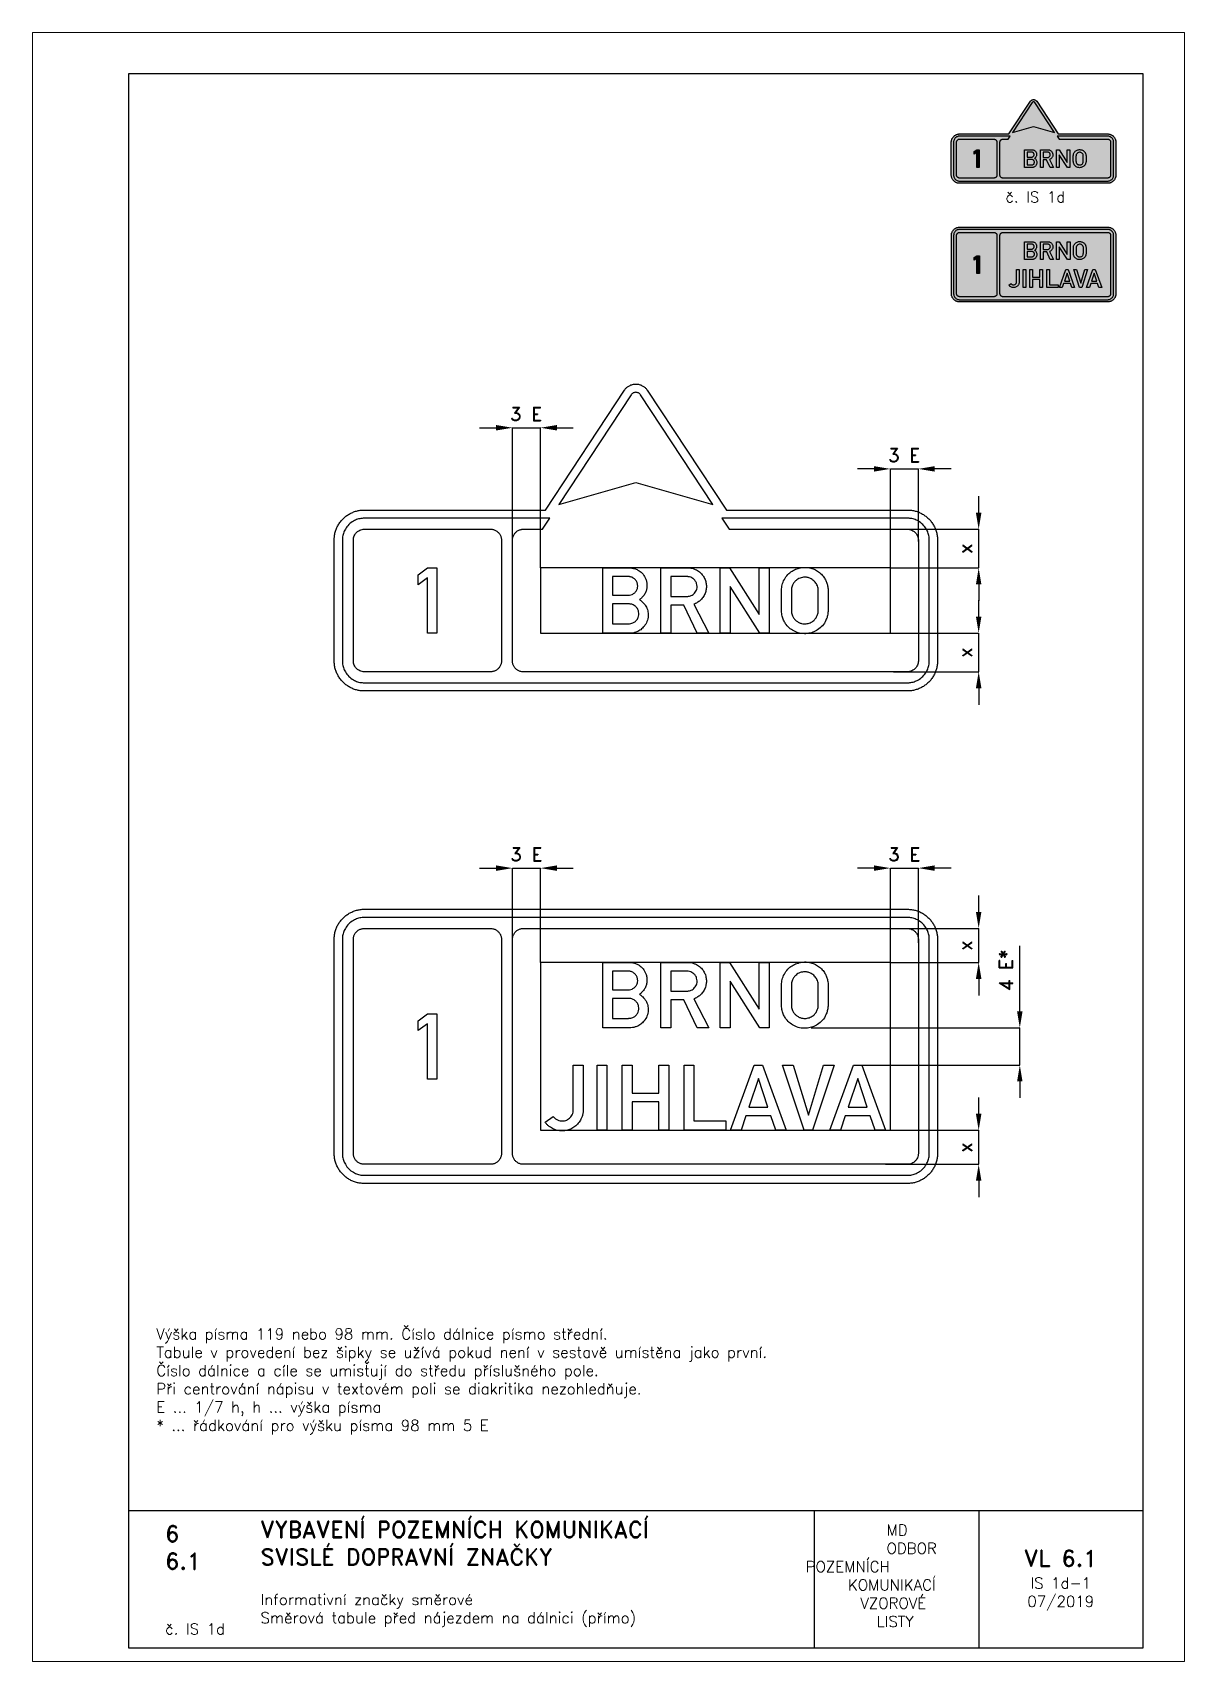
# Paper-space layout 'IS 1d-1' of a CAD drawing. Header units: millimetres. Extents: x 0 to 210, y 0 to 297.
# The model-space entities are those that its viewports show. They can reach past a viewport. Long polylines and large blocks are cut down to what shows.
import ezdxf

# ---------------------------------------------------------------- set-up
doc = ezdxf.new("R2010")
doc.units = ezdxf.units.MM
doc.header["$LTSCALE"] = 5
doc.linetypes.add('ČÁRKOVANÁX2', pattern=[1.5, 1, -0.5])
for name, color, linetype in [('Kóty', 2, 'Continuous'), ('Rozpiska', 7, 'Continuous'), ('Značka', 7, 'Continuous')]:
    doc.layers.add(name, color=color, linetype=linetype)
doc.layers.add('Rámeček', color=6, linetype='Continuous', plot=False)
doc.styles.get("Standard").update_dxf_attribs({"font": 'romand.shx', "height": 37.5})

psp = doc.layouts.new('IS 1d-1')

# ---------------------------------------------------------------- texts
at = {"layer": 'Rozpiska', "color": 7}
for s, width, heights, insert, char_height, attachment_point in [('\\pi3.08901;č. IS 1d', 18.8447, [0], (174.29, 268.02), 2, 1), ('6', 149.0422, [0], (24.17, 24.77), 3, 1), ('{\\C6;VYBAVENÍ POZEMNÍCH KOMUNIKACÍ\\P}SVISLÉ DOPRAVNÍ ZNAČKY{\\H1.34524x; }', 149.0422, [0], (41.56, 25.56), 3, 1), ('\\pi14.7414;{\\C6;MD\\P\\pi2.36044;}ODBOR POZEMNÍCH{\\H1.57143x; }\\P\\pi7.69378;KOMUNIKACÍ{\\H1.5x; }\\P\\pi9.97949;{\\C6;VZOROVÉ\\H1.47619x; \\H0.67742x;\\P\\pi12.93187;LISTY\\H1.26984x; }', 33.1018, [0], (140.95, 24.95), 2, 1), ('6.1', 149.0422, [0], (24.17, 19.78), 3, 1), ('{\\H1.5x;\\C6;VL 6.1\\P\\H0.66667x;IS 1d-1\\H1.66666x; \\H0.6x;\\P07/2019\\H1.80159x; }', 21.3685, [0], (187.46, 14.78), 2, 5), ('{\\C6;Informativní značky směrové\\P}Směrová tabule před nájezdem na dálnici (přímo){\\H2.02381x; }', 149.0422, [0], (41.56, 12.29), 2, 1), ('{\\C6;č. IS 1d}', 18.3305, [2.67], (24.18, 6.91), 2, 1)]:
    psp.add_mtext_dynamic_manual_height_columns(s, width=width, gutter_width=100, heights=heights, dxfattribs=dict(at, insert=insert, char_height=char_height, attachment_point=attachment_point))
at = {"layer": 'Rozpiska', "color": 3, "insert": (22.56, 60.71), "char_height": 2, "attachment_point": 1}
psp.add_mtext_dynamic_manual_height_columns('{\\C256;Výška písma 119 nebo 98 mm. Číslo dálnice písmo střední.\\PTabule v provedení bez šipky se užívá pokud není v sestavě umístěna jako první.\\H2.08333x; \\H0.48x;\\PČíslo dálnice a cíle se umisťují do středu příslušného pole.\\H1.75794x; \\H0.56885x;\\PPři centrování nápisu v textovém poli se diakritika nezohledňuje.\\H1.83069x; \\H0.54624x;\\PE ... 1/7 h, h ... výška písma\\H1.74691x; \\H0.57244x;\\P* ... řádkování pro výšku písma 98 mm 5 E\\H1.75103x; }', width=177.7943, gutter_width=100, heights=[0], dxfattribs=at)

msp = doc.modelspace()

# ---------------------------------------------------------------- texts
at = {"layer": 'Kóty', "char_height": 25, "attachment_point": 5}
for insert in [(349.9, 1423), (1039.2, 1348), (350.5, 620), (1039.4, 620)]:
    msp.add_mtext('\\A1;3 E', dxfattribs=dict(at, insert=insert))
at = {"layer": 'Kóty', "char_height": 25, "attachment_point": 5, "rotation": 90}
for s, insert in [('\\A1;x', (1150, 1177.8)), ('\\A1;x', (1150, 988.3)), ('\\A1;x', (1150, 454)), ('\\A1;4 E*', (1225, 408.6)), ('\\A1;x', (1150, 86))]:
    msp.add_mtext(s, dxfattribs=dict(at, insert=insert))

# ---------------------------------------------------------------- linework, layer by layer
at = {"layer": 'Kóty'}
for p, q in [((265, 1398), (295, 1398)), ((325, 1193.1), (325, 1398.2)), ((376, 1142.6), (376, 1398.2)), ((406, 1398), (436, 1398)), ((984, 1323), (954, 1323)), ((1014, 1142.6), (1014, 1323.2)), ((1014, 1323), (1065, 1323)), ((1065, 1190.8), (1065, 1323.2)), ((1125, 1323), (1095, 1323)), ((1175, 1243), (1175, 1273)), ((1017.5, 1213), (1175.2, 1213)), ((1014.1, 1142.5), (1175.2, 1142.5)), ((1175, 1112.5), (1175, 1082.5)), ((1175, 1053.5), (1175, 1083.5)), ((1014.1, 1023.5), (1175.2, 1023.5)), ((1019.9, 953), (1175.2, 953)), ((1175, 923), (1175, 893)), ((265, 595), (295, 595)), ((325, 465.1), (325, 595.2)), ((376, 423.1), (376, 595.2)), ((406, 595), (436, 595)), ((984, 595), (954, 595)), ((1014, 423.1), (1014, 595.2)), ((1065, 458.9), (1065, 595.2)), ((1125, 595), (1095, 595)), ((1175, 515), (1175, 545)), ((1045.1, 485), (1175.2, 485)), ((1250, 334), (1250, 453.3)), ((1014.1, 423), (1175.2, 423)), ((1175, 393), (1175, 363)), ((869.7, 304), (1250.2, 304)), ((962.1, 236), (1250.2, 236)), ((1250, 206), (1250, 176)), ((1175, 147), (1175, 177)), ((1014.1, 117), (1175.2, 117)), ((1005.2, 55), (1175.2, 55)), ((1175, 25), (1175, -5))]:
    msp.add_line(p, q, dxfattribs=at)
for points in [[(325, 1398), (376, 1398)], [(1175, 1142.5), (1175, 1213)], [(1175, 953), (1175, 1023.5)], [(325, 595), (376, 595)], [(1014, 595), (1065, 595)], [(1175, 423.1), (1175, 485)], [(1250, 236), (1250, 304)], [(1175, 55), (1175, 117)]]:
    msp.add_lwpolyline(points, dxfattribs=at)
for points in [[(295, 1403), (295, 1393), (325, 1398)], [(406, 1403), (406, 1393), (376, 1398)], [(984, 1328), (984, 1318), (1014, 1323)], [(1095, 1328), (1095, 1318), (1065, 1323)], [(1170, 1243), (1180, 1243), (1175, 1213)], [(1170, 1112.5), (1180, 1112.5), (1175, 1142.5)], [(1170, 1053.5), (1180, 1053.5), (1175, 1023.5)], [(1170, 923), (1180, 923), (1175, 953)], [(295, 600), (295, 590), (325, 595)], [(406, 600), (406, 590), (376, 595)], [(984, 600), (984, 590), (1014, 595)], [(1095, 600), (1095, 590), (1065, 595)], [(1170, 515), (1180, 515), (1175, 485)], [(1170, 393), (1180, 393), (1175, 423)], [(1245, 334), (1255, 334), (1250, 304)], [(1245, 206), (1255, 206), (1250, 236)], [(1170, 147), (1180, 147), (1175, 117)], [(1170, 25), (1180, 25), (1175, 55)]]:
    msp.add_solid(points, dxfattribs=at)
at = {"layer": 'Značka', "color": 3}
for points in [[(715, 1248), (1045, 1248), (1045.2, 1248), (1045.4, 1248, -0.032178), (1052.5, 1247.5, -0.035442), (1059.5, 1246.1, -0.036278), (1066.3, 1243.8, -0.034421), (1072.6, 1240.6, -0.033711), (1078.5, 1236.6, -0.034072), (1083.9, 1231.9, -0.034199), (1088.6, 1226.6, -0.034236), (1092.6, 1220.6, -0.03403), (1095.8, 1214.3, -0.033398), (1098, 1207.5, -0.034106), (1099.5, 1200.5, -0.036743), (1100, 1193.4), (1100, 1193.2), (1100, 1193), (1100, 973), (1100, 972.8), (1100, 972.6, -0.032171), (1099.5, 965.5, -0.035429), (1098, 958.5, -0.03628), (1095.8, 951.7, -0.034417), (1092.6, 945.4, -0.03373), (1088.6, 939.4, -0.034083), (1083.9, 934.1, -0.034206), (1078.5, 929.4, -0.034234), (1072.6, 925.4, -0.034038), (1066.3, 922.3, -0.033409), (1059.5, 919.9, -0.034122), (1052.5, 918.5, -0.036743), (1045.4, 918), (1045.2, 918), (1045, 918), (55, 918), (54.8, 918), (54.6, 918, -0.032188), (47.5, 918.5, -0.035446), (40.5, 919.9, -0.036274), (33.7, 922.2, -0.034416), (27.4, 925.4, -0.033727), (21.4, 929.4, -0.034092), (16.1, 934.1, -0.034208), (11.4, 939.4, -0.03423), (7.4, 945.4, -0.034041), (4.3, 951.7, -0.033411), (1.9, 958.5, -0.034128), (0.5, 965.5, -0.036746), (0, 972.6), (0, 972.8), (0, 973), (0, 1193), (0, 1193.2), (0, 1193.4, -0.03218), (0.5, 1200.5, -0.035443), (1.9, 1207.5, -0.036268), (4.2, 1214.3, -0.034421), (7.4, 1220.6, -0.033721), (11.4, 1226.6, -0.034083), (16.1, 1231.9, -0.034213), (21.4, 1236.6, -0.034228), (27.4, 1240.6, -0.034042), (33.7, 1243.7, -0.033412), (40.5, 1246.1, -0.034125), (47.5, 1247.5, -0.036735), (54.6, 1248), (54.8, 1248), (55, 1248), (385, 1248), (385, 1248), (529.1, 1466.4), (529.8, 1467.4), (530.6, 1468.4, -0.052439), (534, 1471.9, -0.052761), (538.2, 1474.6, -0.065666), (543.9, 1476.9, -0.065821), (550, 1477.6, -0.065457), (556.1, 1476.9, -0.063809), (561.8, 1474.6, -0.052739), (566, 1471.9, -0.057731), (569.4, 1468.4), (570.2, 1467.4), (570.9, 1466.4), (715, 1248)], [(550, 1298), (690.4, 1258), (558.3, 1458.1), (558.1, 1458.5), (557.8, 1458.9, 0.052799), (556.4, 1460.3, 0.052771), (554.7, 1461.4, 0.065575), (552.4, 1462.3, 0.065728), (550, 1462.6, 0.065534), (547.6, 1462.3, 0.063903), (545.3, 1461.4, 0.052829), (543.6, 1460.3, 0.057904), (542.2, 1458.9), (541.9, 1458.5), (541.7, 1458.1), (409.6, 1258), (550, 1298)], [(325, 973), (325, 1193), (325, 1193.3), (325, 1193.5, -0.033758), (325.2, 1196.1, -0.035655), (325.8, 1198.7, -0.036087), (326.7, 1201.1, -0.034687), (327.9, 1203.5, -0.034139), (329.4, 1205.6, -0.034434), (331.2, 1207.5, -0.034551), (333.2, 1209.2, -0.034518), (335.5, 1210.6, -0.034389), (337.8, 1211.7, -0.03417), (340.3, 1212.4, -0.02818), (342.4, 1212.8, -0.029338), (344.5, 1213), (344.8, 1213), (345, 1213), (351, 1213), (379.9, 1213), (393.1, 1233), (55, 1233), (52.9, 1232.9), (50.8, 1232.8, 0.055738), (42.6, 1231.1, 0.056128), (35, 1227.6, 0.069646), (26.7, 1221.3, 0.068387), (20.4, 1213, 0.056471), (16.8, 1205.4, 0.061158), (15.2, 1197.2, 0.012199), (15.1, 1195.1, 0.004069), (15, 1193), (15, 973, 0.003582), (15.1, 970.9, 0.010737), (15.2, 968.8, 0.055762), (16.9, 960.6, 0.05617), (20.4, 953, 0.069688), (26.7, 944.7, 0.068347), (35, 938.4, 0.056431), (42.6, 934.8, 0.061184), (50.8, 933.2), (52.9, 933.1), (55, 933), (1045, 933, 0.003593), (1047.1, 933.1, 0.010767), (1049.2, 933.2, 0.055763), (1057.4, 934.9, 0.05619), (1065, 938.4, 0.069707), (1073.3, 944.7, 0.068354), (1079.6, 953, 0.056412), (1083.2, 960.6, 0.061072), (1084.8, 968.8), (1084.9, 970.9), (1085, 973), (1085, 1193), (1084.9, 1195.1, 0.010686), (1084.8, 1197.2, 0.055671), (1083.1, 1205.4, 0.056196), (1079.6, 1213, 0.069716), (1073.3, 1221.3, 0.068332), (1065, 1227.6, 0.056419), (1057.4, 1231.2, 0.061152), (1049.2, 1232.8, 0.012254), (1047.1, 1232.9, 0.004085), (1045, 1233), (706.9, 1233), (720.1, 1213), (1045, 1213, -0.003568), (1046, 1213, -0.010681), (1047.1, 1212.9, -0.055612), (1051.2, 1212.1, -0.056257), (1055, 1210.3, -0.069792), (1059.2, 1207.2, -0.0682), (1062.3, 1203, -0.056331), (1064.1, 1199.2, -0.061179), (1064.9, 1195.1), (1065, 1194), (1065, 1193), (1065, 973), (1065, 972), (1064.9, 970.9, -0.055731), (1064, 966.8, -0.056093), (1062.3, 963, -0.069549), (1059.2, 958.8, -0.068437), (1055, 955.7, -0.056492), (1051.2, 953.9, -0.06103), (1047.1, 953.1, -0.012144), (1046, 953, -0.004088), (1045, 953), (345, 953), (344.7, 953), (344.5, 953, -0.033859), (341.9, 953.2, -0.035517), (339.3, 953.8, -0.035896), (336.9, 954.7, -0.034736), (334.5, 955.9, -0.034266), (332.4, 957.4, -0.034431), (330.5, 959.2, -0.034547), (328.8, 961.2, -0.034581), (327.4, 963.5, -0.034353), (326.3, 965.8, -0.033754), (325.6, 968.3, -0.028215), (325.2, 970.4, -0.030659), (325, 972.5), (325, 972.8), (325, 973)], [(489.5, 1023.5), (489.5, 1142.5), (538.4, 1142.5), (539.6, 1142.5), (540.8, 1142.4, -0.053522), (547.6, 1141.2, -0.058869), (553.9, 1138.6, -0.0841), (561.7, 1132.7, -0.083995), (567.1, 1124.5, -0.052903), (569.3, 1118.8, -0.048086), (570.2, 1112.8, -0.047689), (570, 1106.6, -0.051704), (568.7, 1100.6, -0.057822), (565.9, 1094.4, -0.056924), (561.8, 1089, -0.018975), (560.2, 1087.5, -0.01917), (558.6, 1086), (557.7, 1085.3), (556.8, 1084.6), (558, 1083.8), (559.2, 1082.9, -0.045536), (564.1, 1078.3, -0.053992), (568.1, 1072.9, -0.077429), (571.6, 1064.3, -0.076333), (572.4, 1055.1, -0.084942), (570.3, 1044.8, -0.082717), (564.9, 1035.7, -0.067284), (558.9, 1029.8, -0.067548), (551.5, 1025.8, -0.045459), (546.3, 1024.1, -0.048761), (540.9, 1023.5), (539.9, 1023.5), (538.9, 1023.5), (489.5, 1023.5)], [(595.7, 1023.5), (595.7, 1142.5), (645.8, 1142.5), (646.5, 1142.5), (647.2, 1142.5, -0.052874), (652.8, 1141.7, -0.045269), (658.2, 1139.7, -0.068753), (666.2, 1135, -0.07411), (672.5, 1128.2, -0.062854), (676.2, 1121.5, -0.059657), (678.2, 1114, -0.055138), (678.6, 1106.8, -0.055185), (677.4, 1099.7, -0.062305), (674.4, 1092.1, -0.063041), (669.6, 1085.4, -0.052742), (664.6, 1080.9, -0.055205), (658.9, 1077.6, -0.011422), (657.3, 1076.9), (655.6, 1076.3), (683, 1023.5), (661.6, 1023.5), (637.3, 1074.5), (613.8, 1074.5), (613.8, 1023.5), (595.7, 1023.5)], [(815.5, 1102.1), (815.5, 1103.1, -0.004525), (815.6, 1104, -0.030686), (816.3, 1109, -0.031065), (817.5, 1113.9, -0.066297), (822.1, 1123.7, -0.068472), (829.1, 1132, -0.061854), (836.9, 1137.8, -0.059931), (845.8, 1141.5, -0.057342), (854.9, 1143.3, -0.057584), (864.3, 1142.9, -0.056914), (873.2, 1140.7, -0.057499), (881.4, 1136.5, -0.055379), (888.3, 1130.9, -0.053459), (893.8, 1123.9, -0.043032), (897.1, 1117.9, -0.048855), (899.3, 1111.4, -0.022739), (900, 1107.9, -0.012965), (900.4, 1104.3), (900.4, 1103.8), (900.5, 1103.2), (900.5, 1063.3), (900.4, 1062.4), (900.3, 1061.5, -0.035784), (899, 1054.1, -0.047835), (896.5, 1047, -0.07879), (890.2, 1037.1, -0.073095), (881.1, 1029.4, -0.060116), (872.5, 1025, -0.059847), (863.1, 1022.8, -0.071109), (851.4, 1022.9, -0.074188), (840.2, 1026.3, -0.066043), (831.4, 1031.6, -0.061699), (824.2, 1039, -0.047079), (820.1, 1045.4, -0.053865), (817.3, 1052.4, -0.030208), (816.3, 1057, -0.017685), (815.7, 1061.8), (815.6, 1062.9), (815.5, 1063.9), (815.5, 1102.1)], [(507.6, 1126.5), (507.6, 1092.6), (536.2, 1092.6), (537.3, 1092.6), (538.4, 1092.6, 0.091636), (543.5, 1094.1, 0.08074), (547.9, 1097.2, 0.081301), (551.2, 1101.4, 0.086101), (553, 1106.4, 0.087483), (553.2, 1111.9, 0.085838), (551.5, 1117.1, 0.08193), (548.5, 1121.4, 0.078649), (544.2, 1124.6, 0.046711), (541.6, 1125.8, 0.054004), (538.8, 1126.4), (538.2, 1126.5), (537.6, 1126.5), (507.6, 1126.5)], [(613.8, 1126.5), (613.8, 1090.4), (643, 1090.4), (643.7, 1090.4), (644.5, 1090.5, 0.040785), (647.8, 1091, 0.049412), (651, 1092, 0.110764), (657.2, 1096.6, 0.114763), (660.9, 1103.4, 0.085157), (661.7, 1108.7, 0.080085), (660.8, 1113.9, 0.084071), (658.2, 1119.1, 0.081241), (653.9, 1123.2, 0.067097), (650, 1125.5, 0.082116), (645.6, 1126.4), (645.1, 1126.4), (644.6, 1126.5), (613.8, 1126.5)], [(833.6, 1102), (833.6, 1063.9), (833.7, 1063.2), (833.7, 1062.5, 0.037616), (834.4, 1058.7, 0.041676), (835.6, 1055.1, 0.062903), (838.4, 1050.2, 0.060173), (842.3, 1046.1, 0.059427), (846.9, 1043, 0.064329), (852, 1041.1, 0.050505), (856.3, 1040.4, 0.044565), (860.6, 1040.6, 0.073922), (867.9, 1042.5, 0.085005), (874.3, 1046.6, 0.073628), (878.5, 1051.5, 0.063589), (881.2, 1057.4, 0.033193), (882.1, 1060.3, 0.042617), (882.4, 1063.3), (882.5, 1063.7), (882.5, 1064), (882.5, 1101.9), (882.5, 1102.6), (882.5, 1103.3, 0.062598), (881.8, 1107.4, 0.048312), (880.2, 1111.4, 0.076906), (875.8, 1117.8, 0.08378), (869.7, 1122.4, 0.069864), (864, 1124.7, 0.066682), (857.8, 1125.4, 0.088518), (849.4, 1123.9, 0.098123), (842.1, 1119.6, 0.062852), (838.4, 1115.6, 0.051376), (835.8, 1111, 0.039517), (834.4, 1107.2, 0.050738), (833.7, 1103.3), (833.6, 1102.7), (833.6, 1102)], [(507.7, 1076.7), (507.7, 1040.6), (536.3, 1040.6), (537.3, 1040.7), (538.4, 1040.7, 0.058711), (542.7, 1041.5, 0.063112), (546.7, 1043.3, 0.084068), (551.1, 1046.9, 0.085715), (554.1, 1051.8, 0.082254), (555.4, 1057.1, 0.080964), (555, 1062.5, 0.088828), (552.7, 1068.2, 0.08424), (548.6, 1072.8, 0.065585), (544.8, 1075.2, 0.080403), (540.7, 1076.5), (539.5, 1076.6), (538.3, 1076.7), (507.7, 1076.7)], [(171, 20), (55, 20), (54.8, 20), (54.6, 20, -0.03218), (47.5, 20.5, -0.035443), (40.5, 21.9, -0.036267), (33.7, 24.2, -0.034421), (27.4, 27.4, -0.033722), (21.4, 31.4, -0.034085), (16.1, 36.1, -0.034209), (11.4, 41.4, -0.034229), (7.4, 47.4, -0.034045), (4.3, 53.7, -0.033412), (1.9, 60.5, -0.034127), (0.5, 67.5, -0.036745), (0, 74.6), (0, 74.8), (0, 75), (0, 465), (0, 465.2), (0, 465.4, -0.03218), (0.5, 472.5, -0.035443), (1.9, 479.5, -0.036267), (4.2, 486.3, -0.034421), (7.4, 492.6, -0.033719), (11.4, 498.6, -0.034083), (16.1, 503.9, -0.034209), (21.4, 508.6, -0.034228), (27.4, 512.6, -0.034042), (33.7, 515.7, -0.033408), (40.5, 518.1, -0.03412), (47.5, 519.5, -0.036747), (54.6, 520), (54.8, 520), (55, 520), (1045, 520), (1045.2, 520), (1045.4, 520, -0.032182), (1052.5, 519.5, -0.035438), (1059.5, 518.1, -0.03627), (1066.3, 515.8, -0.034424), (1072.6, 512.6, -0.033714), (1078.5, 508.6, -0.034072), (1083.9, 503.9, -0.034202), (1088.6, 498.6, -0.034236), (1092.6, 492.6, -0.034034), (1095.8, 486.3, -0.033397), (1098, 479.5, -0.034107), (1099.5, 472.5, -0.036743), (1100, 465.4), (1100, 465.2), (1100, 465), (1100, 75), (1100, 74.8), (1100, 74.6, -0.032171), (1099.5, 67.5, -0.035429), (1098, 60.5, -0.036266), (1095.8, 53.7, -0.034431), (1092.6, 47.4, -0.033735), (1088.6, 41.4, -0.034079), (1083.9, 36.1, -0.034225), (1078.5, 31.4, -0.034235), (1072.6, 27.4, -0.034041), (1066.3, 24.3, -0.033409), (1059.5, 21.9, -0.034125), (1052.5, 20.5, -0.036744), (1045.4, 20), (1045.2, 20), (1045, 20), (997, 20), (171, 20)], [(393.1, 505), (55, 505), (52.9, 504.9), (50.8, 504.8, 0.055537), (42.6, 503.1, 0.056148), (35, 499.6, 0.069739), (26.7, 493.3, 0.068372), (20.4, 485, 0.056453), (16.8, 477.4, 0.061166), (15.2, 469.2, 0.012203), (15.1, 467.1, 0.004068), (15, 465), (15, 75, 0.003583), (15.1, 72.9, 0.010744), (15.2, 70.8, 0.055768), (16.9, 62.6, 0.056168), (20.4, 55, 0.069685), (26.7, 46.7, 0.06835), (35, 40.4, 0.056433), (42.6, 36.8, 0.061183), (50.8, 35.2, 0.012223), (52.9, 35.1, 0.004075), (55, 35), (1045, 35, 0.003584), (1047.1, 35.1, 0.010742), (1049.2, 35.2, 0.055762), (1057.4, 36.9, 0.056195), (1065, 40.4, 0.069714), (1073.3, 46.7, 0.068345), (1079.6, 55, 0.056412), (1083.2, 62.6, 0.061075), (1084.8, 70.8), (1084.9, 72.9), (1085, 75), (1085, 465), (1084.9, 467.1), (1084.8, 469.2, 0.055649), (1083.1, 477.4, 0.056155), (1079.6, 485, 0.069704), (1073.3, 493.3, 0.068442), (1065, 499.6, 0.056435), (1057.4, 503.1, 0.06091), (1049.2, 504.8, 0.012152), (1047.1, 504.9, 0.004041), (1045, 505), (393.1, 505)], [(325, 75), (325, 465), (325, 465.3), (325, 465.5, -0.033855), (325.2, 468.1, -0.0356), (325.8, 470.7, -0.035965), (326.7, 473.1, -0.034652), (327.9, 475.4, -0.034148), (329.4, 477.6, -0.034435), (331.2, 479.5, -0.03455), (333.2, 481.2, -0.034609), (335.5, 482.6, -0.0344), (337.8, 483.7, -0.03375), (340.3, 484.4, -0.028229), (342.4, 484.8, -0.030643), (344.5, 485), (344.8, 485), (345, 485), (1045, 485), (1046, 485, -0.010652), (1047.1, 484.9, -0.055626), (1051.2, 484.1, -0.056277), (1055, 482.3, -0.069806), (1059.2, 479.2, -0.068223), (1062.3, 475, -0.056339), (1064.1, 471.2, -0.061126), (1064.9, 467.1), (1065, 466), (1065, 465), (1065, 75), (1065, 74), (1064.9, 72.9, -0.05576), (1064, 68.8, -0.056064), (1062.3, 65, -0.069536), (1059.2, 60.8, -0.068408), (1055, 57.7, -0.056527), (1051.2, 55.9, -0.061158), (1047.1, 55.1, -0.012181), (1046, 55, -0.004059), (1045, 55), (345, 55), (344.7, 55), (344.5, 55, -0.033864), (341.9, 55.2, -0.035606), (339.3, 55.8, -0.035966), (336.9, 56.7, -0.034656), (334.6, 57.9, -0.034145), (332.4, 59.4, -0.034423), (330.5, 61.2, -0.034569), (328.8, 63.2, -0.034615), (327.4, 65.5, -0.034374), (326.3, 67.8, -0.033751), (325.6, 70.3, -0.028217), (325.2, 72.4, -0.030629), (325, 74.5), (325, 74.8), (325, 75)], [(489.5, 304), (489.5, 423), (538.4, 423, -0.002323), (539.6, 423, -0.006987), (540.8, 422.9, -0.053513), (547.6, 421.7, -0.05886), (553.9, 419.1, -0.084106), (561.7, 413.1, -0.083995), (567.1, 405, -0.052897), (569.3, 399.3, -0.048085), (570.2, 393.2, -0.047689), (570, 387.1, -0.051703), (568.7, 381.1, -0.057817), (565.9, 374.9, -0.056926), (561.8, 369.5, -0.018985), (560.2, 368, -0.019181), (558.6, 366.5), (557.7, 365.8), (556.8, 365.1), (558, 364.2), (559.2, 363.4, -0.045546), (564.1, 358.8, -0.053992), (568.1, 353.4, -0.077429), (571.6, 344.8, -0.076333), (572.4, 335.6, -0.084942), (570.3, 325.3, -0.082712), (564.9, 316.2, -0.067284), (558.9, 310.3, -0.067548), (551.5, 306.3, -0.045465), (546.3, 304.6, -0.048766), (540.9, 304, -0.007109), (539.9, 304, -0.002371), (538.9, 304), (489.5, 304)], [(595.7, 304), (595.7, 423), (645.8, 423), (646.5, 423, -0.005436), (647.2, 423, -0.052874), (652.8, 422.2, -0.045254), (658.2, 420.2, -0.068753), (666.2, 415.5, -0.074107), (672.5, 408.7, -0.062852), (676.2, 402, -0.059659), (678.2, 394.5, -0.055139), (678.6, 387.3, -0.055183), (677.4, 380.2, -0.0623), (674.4, 372.6, -0.063037), (669.6, 365.9, -0.052749), (664.6, 361.4, -0.055197), (658.9, 358.1, -0.011438), (657.3, 357.4), (655.6, 356.8), (683, 304), (661.6, 304), (637.3, 355), (613.8, 355), (613.8, 304), (595.7, 304)], [(815.5, 382.6), (815.5, 383.6), (815.6, 384.5, -0.030684), (816.3, 389.5, -0.031067), (817.5, 394.4, -0.066298), (822.1, 404.2, -0.068476), (829.1, 412.5, -0.061857), (836.9, 418.3, -0.059931), (845.8, 422, -0.057345), (854.9, 423.8, -0.057578), (864.3, 423.4, -0.056911), (873.2, 421.2, -0.057499), (881.4, 417, -0.055376), (888.3, 411.4, -0.053459), (893.8, 404.4, -0.043034), (897.1, 398.4, -0.048857), (899.3, 391.9, -0.022736), (900, 388.4), (900.4, 384.8), (900.4, 384.3), (900.5, 383.7), (900.5, 343.8), (900.4, 342.9), (900.3, 342, -0.035784), (899, 334.6, -0.047836), (896.5, 327.5, -0.078787), (890.2, 317.6, -0.073097), (881.1, 309.9, -0.060113), (872.5, 305.5, -0.059844), (863.1, 303.3, -0.071112), (851.4, 303.4, -0.074186), (840.2, 306.8, -0.066043), (831.4, 312.1, -0.061697), (824.2, 319.5, -0.047079), (820.1, 325.9, -0.053869), (817.3, 332.9, -0.03021), (816.3, 337.5, -0.017686), (815.7, 342.3), (815.6, 343.4), (815.5, 344.4), (815.5, 382.6)], [(507.6, 407), (507.6, 373.1), (536.2, 373.1, 0.005332), (537.3, 373.1, 0.016063), (538.4, 373.1, 0.091631), (543.5, 374.6, 0.080735), (547.9, 377.7, 0.0813), (551.2, 381.9, 0.086099), (553, 386.9, 0.087482), (553.2, 392.4, 0.085837), (551.5, 397.6, 0.081934), (548.5, 401.9, 0.078644), (544.2, 405.1, 0.04672), (541.6, 406.3, 0.054015), (538.8, 406.9, 0.009165), (538.2, 407), (537.6, 407), (507.6, 407)], [(613.8, 407), (613.8, 370.9), (643, 370.9, 0.001977), (643.7, 370.9, 0.005972), (644.5, 370.9, 0.040785), (647.8, 371.5, 0.049412), (651, 372.5, 0.110771), (657.2, 377.1, 0.114761), (660.9, 383.9, 0.085156), (661.7, 389.2, 0.080083), (660.8, 394.4, 0.084075), (658.2, 399.6, 0.081234), (653.9, 403.7, 0.067115), (650, 406, 0.082136), (645.6, 406.9, 0.008034), (645.1, 406.9), (644.6, 407), (613.8, 407)], [(833.6, 382.5), (833.6, 344.4), (833.7, 343.7), (833.7, 343, 0.037615), (834.4, 339.2, 0.041676), (835.6, 335.6, 0.062908), (838.4, 330.7, 0.060173), (842.3, 326.6, 0.059418), (846.9, 323.5, 0.064319), (852, 321.6, 0.050519), (856.3, 320.9, 0.044572), (860.6, 321.1, 0.073914), (867.9, 323, 0.085002), (874.3, 327.1, 0.073621), (878.5, 332, 0.063593), (881.2, 337.9, 0.03319), (882.1, 340.8, 0.042617), (882.4, 343.8), (882.5, 344.2), (882.5, 344.5), (882.5, 382.4), (882.5, 383.1), (882.5, 383.8, 0.062601), (881.8, 387.9, 0.048315), (880.2, 391.9, 0.076903), (875.8, 398.3, 0.083774), (869.7, 402.9, 0.069869), (864, 405.2, 0.066672), (857.8, 405.9, 0.088521), (849.4, 404.4, 0.098126), (842.1, 400.1, 0.062847), (838.4, 396.1, 0.051384), (835.8, 391.5, 0.039514), (834.4, 387.7, 0.050735), (833.7, 383.8), (833.6, 383.2), (833.6, 382.5)], [(507.7, 357.2), (507.7, 321.1), (536.3, 321.1, 0.003621), (537.3, 321.2, 0.010881), (538.4, 321.2, 0.058718), (542.7, 322, 0.063112), (546.7, 323.8, 0.084073), (551.1, 327.4, 0.085708), (554.1, 332.3, 0.082255), (555.4, 337.6, 0.080964), (555, 343, 0.088828), (552.7, 348.7, 0.084233), (548.6, 353.3, 0.065597), (544.8, 355.7, 0.08041), (540.7, 357, 0.018381), (539.5, 357.1, 0.006083), (538.3, 357.2), (507.7, 357.2)], [(399.5, 142.2), (400.1, 141.3), (400.8, 140.5, 0.076364), (404.7, 137.2, 0.066423), (409.3, 135, 0.070633), (414.7, 134, 0.073886), (420.2, 134.5, 0.100338), (427.3, 137.6, 0.102657), (432.7, 143.3, 0.066786), (434.9, 147.5, 0.068738), (435.8, 152.1), (435.8, 152.9), (435.8, 153.7), (435.8, 236), (454, 236), (454, 152.8), (453.9, 152), (453.9, 151.2, -0.044773), (452.9, 145.2, -0.041536), (450.9, 139.4, -0.059805), (446.5, 131.5, -0.063629), (440.3, 125, -0.061051), (433.1, 120.2, -0.05764), (425.1, 117.2, -0.045919), (418.4, 116, -0.048749), (411.6, 116.1, -0.065626), (402.5, 118.2, -0.060454), (394.2, 122.6, -0.038909), (389.8, 125.9, -0.047625), (386.1, 129.9), (385.5, 130.8), (384.8, 131.6), (399.5, 142.2)]]:
    msp.add_lwpolyline(points, format="xyb", dxfattribs=at)
at = {"layer": 'Značka', "color": 1}
for points in [[(285, 953), (55, 953), (54, 953), (52.9, 953.1, -0.055657), (48.8, 954, -0.056143), (45, 955.7, -0.069689), (40.8, 958.8, -0.068346), (37.7, 963, -0.056436), (35.9, 966.8, -0.061199), (35.1, 970.9, -0.012223), (35, 972), (35, 973), (35, 1193, -0.003589), (35, 1194, -0.010754), (35.1, 1195.1, -0.055784), (35.9, 1199.2, -0.056163), (37.7, 1203, -0.069671), (40.8, 1207.2, -0.068389), (45, 1210.3, -0.056438), (48.8, 1212.1, -0.061045), (52.9, 1212.9), (54, 1213), (55, 1213), (285, 1213), (285.3, 1213), (285.5, 1213, -0.034472), (288.1, 1212.8, -0.035536), (290.7, 1212.2, -0.03572), (293.1, 1211.3, -0.034777), (295.4, 1210.1, -0.034289), (297.6, 1208.5, -0.034417), (299.5, 1206.8, -0.03447), (301.2, 1204.8, -0.034506), (302.6, 1202.5, -0.03442), (303.7, 1200.2, -0.034147), (304.4, 1197.7, -0.028145), (304.8, 1195.6, -0.029363), (305, 1193.5), (305, 1193.2), (305, 1193), (305, 973), (305, 972.7), (305, 972.5, -0.034453), (304.8, 969.9, -0.035509), (304.2, 967.3, -0.03572), (303.3, 964.9, -0.034748), (302.1, 962.5, -0.034308), (300.5, 960.4, -0.034417), (298.8, 958.5, -0.034477), (296.8, 956.8, -0.034542), (294.5, 955.4, -0.034402), (292.2, 954.3, -0.033859), (289.7, 953.6, -0.028267), (287.6, 953.2, -0.030565), (285.5, 953), (285.2, 953), (285, 953)], [(55, 55), (54.9, 55), (54.8, 55, -0.032179), (52.3, 55.2, -0.035443), (49.7, 55.7, -0.036265), (47.3, 56.5, -0.034421), (45, 57.7, -0.033719), (42.8, 59.1, -0.034086), (40.9, 60.9, -0.034208), (39.1, 62.8, -0.034229), (37.7, 65, -0.034044), (36.5, 67.3, -0.033412), (35.7, 69.7, -0.034128), (35.2, 72.3, -0.036744), (35, 74.8), (35, 74.9), (35, 75), (35, 465), (35, 465.1), (35, 465.2, -0.032179), (35.2, 467.7, -0.035444), (35.7, 470.3, -0.036265), (36.5, 472.7, -0.034417), (37.7, 475, -0.033718), (39.1, 477.2, -0.03408), (40.9, 479.1, -0.034213), (42.8, 480.9, -0.034222), (45, 482.3, -0.034048), (47.3, 483.5, -0.033405), (49.7, 484.3, -0.034129), (52.3, 484.8, -0.036741), (54.8, 485), (54.9, 485), (55, 485), (285, 485), (285.1, 485), (285.2, 485, -0.032179), (287.7, 484.8, -0.035443), (290.3, 484.3, -0.036259), (292.7, 483.5, -0.034409), (295, 482.3, -0.033719), (297.2, 480.9, -0.034073), (299.1, 479.1, -0.034214), (300.9, 477.2, -0.034226), (302.3, 475, -0.03405), (303.5, 472.7, -0.033407), (304.3, 470.3, -0.034128), (304.8, 467.7, -0.036741), (305, 465.2), (305, 465.1), (305, 465), (305, 75), (305, 74.9), (305, 74.8, -0.032179), (304.8, 72.3, -0.035442), (304.3, 69.7, -0.036259), (303.5, 67.3, -0.034414), (302.3, 65, -0.03372), (300.9, 62.8, -0.034079), (299.1, 60.9, -0.03421), (297.2, 59.1, -0.034232), (295, 57.7, -0.034046), (292.7, 56.5, -0.033413), (290.3, 55.7, -0.034126), (287.7, 55.2, -0.036744), (285.2, 55), (285.1, 55), (285, 55), (55, 55)]]:
    msp.add_lwpolyline(points, format="xyb", dxfattribs=at)
for points in [[(170, 1023.5), (170, 1124.4), (153.1, 1111.7), (153.1, 1129.8), (170.1, 1142.5), (186.9, 1142.5), (186.9, 1023.5), (170, 1023.5)], [(170, 210.5), (170, 311.4), (153.1, 298.7), (153.1, 316.8), (170.1, 329.5), (186.9, 329.5), (186.9, 210.5), (170, 210.5)]]:
    msp.add_lwpolyline(points, dxfattribs=at)
at = {"layer": 'Značka', "color": 6, "linetype": 'ČÁRKOVANÁX2', "ltscale": 2.5}
for points in [[(376, 1023.5), (1014, 1023.5), (1014, 1142.5), (376, 1142.5)], [(376, 117), (1014, 117), (1014, 423), (376, 423)]]:
    msp.add_lwpolyline(points, close=True, dxfattribs=at)
at = {"layer": 'Značka', "color": 3}
for points in [[(703.8, 1023.5), (703.8, 1142.5), (720.9, 1142.5), (774.9, 1057.6), (774.9, 1142.5), (793.2, 1142.5), (793, 1023.5), (776, 1023.5), (721.8, 1108.3), (721.8, 1023.5), (703.8, 1023.5)], [(703.8, 304), (703.8, 423), (720.9, 423), (774.9, 338.1), (774.9, 423), (793.2, 423), (793, 304), (776, 304), (721.8, 388.8), (721.8, 304), (703.8, 304)], [(479.3, 117), (479.3, 236), (497.3, 236), (497.3, 117), (479.3, 117)], [(525.1, 117), (525.1, 236), (543.1, 236), (543.1, 184.9), (592, 184.9), (592, 236), (610.1, 236), (610.1, 117), (592, 117), (592, 169), (543.1, 169), (543.1, 117), (525.1, 117)], [(637.9, 117), (637.9, 236), (656, 236), (656, 134.1), (714.3, 134.1), (714.3, 117), (637.9, 117)], [(722.8, 117), (765.9, 236), (780.9, 236), (824.1, 117), (805, 117), (796.1, 143.6), (750.6, 143.6), (741.8, 117), (722.8, 117)], [(790.9, 159.4), (773.4, 211.7), (756, 159.4), (790.9, 159.4)], [(857, 117), (817.6, 236), (837, 236), (864.5, 144.6), (892.1, 236), (911.3, 236), (872, 117), (857, 117)], [(903.9, 117), (947, 236), (962, 236), (1005.2, 117), (986.1, 117), (977.2, 143.6), (931.6, 143.6), (922.9, 117), (903.9, 117)], [(971.9, 159.4), (954.5, 211.7), (937.1, 159.4), (971.9, 159.4)]]:
    msp.add_lwpolyline(points, dxfattribs=at)

msp.set_redraw_order([(e.dxf.handle, doc.entitydb.next_handle()) for e in msp.query("TEXT MTEXT ATTDEF DIMENSION ARC_DIMENSION")])  # texts and dimensions are drawn at this point

# ---------------------------------------------------------------- hatches: boundary and pattern name
at = {"layer": 'Značka'}
h = psp.add_hatch(color=114, dxfattribs=at)
h.dxf.hatch_style = 1
edge = h.paths.add_edge_path()
edge.add_line((187, 278.52), (196, 278.52))
edge.add_line((196, 278.52), (196.01, 278.52))
edge.add_line((196.01, 278.52), (196.01, 278.52))
edge.add_arc((196, 277.01), 1.51, 82.3178, 89.6899, ccw=False)
edge.add_arc((196.02, 277.14), 1.37, 74.2048, 82.3242, ccw=False)
edge.add_arc((196.06, 277.17), 1.34, 67.1665, 75.4753, ccw=False)
edge.add_arc((196.03, 277.1), 1.41, 59.2755, 67.1628, ccw=False)
edge.add_arc((196.04, 277.06), 1.44, 52.4574, 60.1804, ccw=False)
edge.add_arc((196.04, 277.08), 1.43, 44.6487, 52.4529, ccw=False)
edge.add_arc((196.06, 277.07), 1.42, 37.566, 45.4019, ccw=False)
edge.add_arc((196.06, 277.07), 1.42, 29.755, 37.5983, ccw=False)
edge.add_arc((196.07, 277.05), 1.43, 22.7129, 30.5108, ccw=False)
edge.add_arc((196.04, 277.04), 1.46, 15.0033, 22.6548, ccw=False)
edge.add_arc((196.07, 277.02), 1.43, 7.9807, 15.7949, ccw=False)
edge.add_arc((196.18, 277.04), 1.32, -0.3398, 8.0772, ccw=False)
edge.add_line((197.5, 277.03), (197.5, 277.02))
edge.add_line((197.5, 277.02), (197.5, 277.02))
edge.add_line((197.5, 277.02), (197.5, 271.02))
edge.add_line((197.5, 271.02), (197.5, 271.01))
edge.add_line((197.5, 271.01), (197.5, 271.01))
edge.add_arc((195.99, 271.01), 1.51, 352.2876, 359.6581, ccw=False)
edge.add_arc((196.13, 271), 1.37, 344.2047, 352.321, ccw=False)
edge.add_arc((196.15, 270.96), 1.34, 337.1806, 345.4917, ccw=False)
edge.add_arc((196.08, 270.99), 1.41, 329.2845, 337.1683, ccw=False)
edge.add_arc((196.05, 270.98), 1.44, 322.4546, 330.1831, ccw=False)
edge.add_arc((196.06, 270.97), 1.43, 314.6173, 322.4254, ccw=False)
edge.add_arc((196.05, 270.96), 1.42, 307.5552, 315.3915, ccw=False)
edge.add_arc((196.05, 270.95), 1.42, 299.7322, 307.5766, ccw=False)
edge.add_arc((196.03, 270.95), 1.43, 292.7156, 300.5153, ccw=False)
edge.add_arc((196.02, 270.98), 1.46, 285.0272, 292.681, ccw=False)
edge.add_arc((196.01, 270.94), 1.43, 278.0068, 285.826, ccw=False)
edge.add_arc((196.02, 270.84), 1.32, 269.6099, 278.0289, ccw=False)
edge.add_line((196.01, 269.52), (196.01, 269.52))
edge.add_line((196.01, 269.52), (196, 269.52))
edge.add_line((196, 269.52), (169, 269.52))
edge.add_line((169, 269.52), (168.99, 269.52))
edge.add_line((168.99, 269.52), (168.99, 269.52))
edge.add_arc((169, 271.03), 1.51, 262.3116, 269.6821, ccw=False)
edge.add_arc((168.98, 270.89), 1.37, 254.2031, 262.3233, ccw=False)
edge.add_arc((168.94, 270.87), 1.34, 247.1667, 255.4726, ccw=False)
edge.add_arc((168.97, 270.94), 1.41, 239.2836, 247.1699, ccw=False)
edge.add_arc((168.96, 270.97), 1.44, 232.446, 240.1712, ccw=False)
edge.add_arc((168.95, 270.96), 1.43, 224.6382, 232.4485, ccw=False)
edge.add_arc((168.94, 270.97), 1.42, 217.5727, 225.4095, ccw=False)
edge.add_arc((168.94, 270.97), 1.42, 209.7374, 217.5803, ccw=False)
edge.add_arc((168.93, 270.99), 1.43, 202.6879, 210.4873, ccw=False)
edge.add_arc((168.96, 271), 1.46, 195.0386, 202.693, ccw=False)
edge.add_arc((168.93, 271.01), 1.43, 188.0088, 195.8274, ccw=False)
edge.add_arc((168.82, 271), 1.32, 179.61, 188.0277, ccw=False)
edge.add_line((167.5, 271.01), (167.5, 271.01))
edge.add_line((167.5, 271.01), (167.5, 271.02))
edge.add_line((167.5, 271.02), (167.5, 277.02))
edge.add_line((167.5, 277.02), (167.5, 277.02))
edge.add_line((167.5, 277.02), (167.5, 277.03))
edge.add_arc((169.01, 277.02), 1.51, 172.307, 179.6796, ccw=False)
edge.add_arc((168.87, 277.04), 1.37, 164.2016, 172.3211, ccw=False)
edge.add_arc((168.85, 277.08), 1.34, 157.1648, 165.4732, ccw=False)
edge.add_arc((168.92, 277.05), 1.41, 149.2905, 157.1762, ccw=False)
edge.add_arc((168.95, 277.05), 1.44, 142.4394, 150.1649, ccw=False)
edge.add_arc((168.94, 277.06), 1.43, 134.6432, 142.4501, ccw=False)
edge.add_arc((168.95, 277.08), 1.42, 127.5689, 135.4054, ccw=False)
edge.add_arc((168.95, 277.08), 1.42, 119.7385, 127.58, ccw=False)
edge.add_arc((168.97, 277.08), 1.43, 112.693, 120.4918, ccw=False)
edge.add_arc((168.98, 277.06), 1.46, 105.0392, 112.6939, ccw=False)
edge.add_arc((168.99, 277.09), 1.43, 98.0033, 105.8211, ccw=False)
edge.add_arc((168.98, 277.2), 1.32, 89.6046, 98.0198, ccw=False)
edge.add_line((168.99, 278.52), (168.99, 278.52))
edge.add_line((168.99, 278.52), (169, 278.52))
edge.add_line((169, 278.52), (178, 278.52))
edge.add_line((178, 278.52), (178, 278.52))
edge.add_line((178, 278.52), (181.93, 284.47))
edge.add_line((181.93, 284.47), (181.95, 284.5))
edge.add_line((181.95, 284.5), (181.97, 284.53))
edge.add_arc((182.47, 284.13), 0.641, 129.5818, 141.5889, ccw=False)
edge.add_arc((182.47, 284.13), 0.641, 117.5918, 129.6726, ccw=False)
edge.add_arc((182.49, 284.14), 0.643, 104.0975, 119.1255, ccw=False)
edge.add_arc((182.49, 284.14), 0.641, 89.1793, 104.2426, ccw=False)
edge.add_arc((182.51, 284.14), 0.643, 75.6933, 90.6825, ccw=False)
edge.add_arc((182.5, 284.12), 0.661, 61.1899, 75.7941, ccw=False)
edge.add_arc((182.53, 284.13), 0.642, 50.6634, 62.7391, ccw=False)
edge.add_arc((182.57, 284.17), 0.582, 37.4767, 50.693, ccw=False)
edge.add_line((183.03, 284.53), (183.05, 284.5))
edge.add_line((183.05, 284.5), (183.07, 284.47))
edge.add_line((183.07, 284.47), (187, 278.52))
h = psp.add_hatch(color=255, dxfattribs=at)
h.dxf.hatch_style = 1
edge = h.paths.add_edge_path(flags=17)
edge.add_line((189.74, 274.54), (189.74, 274.56))
edge.add_arc((191.23, 274.48), 1.49, 175.8803, 176.9163, ccw=False)
edge.add_arc((190.85, 274.51), 1.11, 168.8145, 175.8449, ccw=False)
edge.add_arc((190.84, 274.51), 1.1, 161.7028, 168.8194, ccw=False)
edge.add_arc((190.87, 274.53), 1.12, 147.472, 162.6435, ccw=False)
edge.add_arc((190.84, 274.54), 1.09, 131.9061, 147.576, ccw=False)
edge.add_arc((190.85, 274.58), 1.07, 119.7179, 133.8747, ccw=False)
edge.add_arc((190.87, 274.56), 1.1, 106.0332, 119.7506, ccw=False)
edge.add_arc((190.9, 274.55), 1.11, 94.2481, 107.3756, ccw=False)
edge.add_arc((190.9, 274.56), 1.11, 81.1015, 94.2844, ccw=False)
edge.add_arc((190.92, 274.56), 1.11, 69.3114, 82.3412, ccw=False)
edge.add_arc((190.93, 274.57), 1.09, 56.1932, 69.3552, ccw=False)
edge.add_arc((190.94, 274.55), 1.1, 44.7097, 57.3874, ccw=False)
edge.add_arc((190.92, 274.52), 1.14, 32.4975, 44.7377, ccw=False)
edge.add_arc((190.97, 274.53), 1.09, 23.9223, 33.7785, ccw=False)
edge.add_arc((191.1, 274.58), 0.951, 12.7584, 23.9463, ccw=False)
edge.add_arc((190.98, 274.54), 1.08, 8.267, 13.4776, ccw=False)
edge.add_arc((190.17, 274.42), 1.89, 5.2996, 8.2708, ccw=False)
edge.add_line((192.06, 274.6), (192.06, 274.58))
edge.add_line((192.06, 274.58), (192.06, 274.57))
edge.add_line((192.06, 274.57), (192.06, 273.48))
edge.add_line((192.06, 273.48), (192.06, 273.46))
edge.add_line((192.06, 273.46), (192.05, 273.43))
edge.add_arc((190.63, 273.57), 1.43, 346.0419, 354.2396, ccw=False)
edge.add_arc((190.98, 273.49), 1.07, 335.098, 346.0525, ccw=False)
edge.add_arc((191.01, 273.45), 1.03, 318.4435, 336.4636, ccw=False)
edge.add_arc((190.94, 273.5), 1.11, 301.8858, 318.6091, ccw=False)
edge.add_arc((190.92, 273.47), 1.1, 290.1774, 303.937, ccw=False)
edge.add_arc((190.91, 273.47), 1.1, 276.4722, 290.1732, ccw=False)
edge.add_arc((190.89, 273.49), 1.13, 261.4633, 277.734, ccw=False)
edge.add_arc((190.88, 273.45), 1.08, 244.6071, 261.5787, ccw=False)
edge.add_arc((190.85, 273.45), 1.07, 231.1075, 246.2215, ccw=False)
edge.add_arc((190.89, 273.51), 1.15, 217.0248, 231.1472, ccw=False)
edge.add_arc((190.84, 273.5), 1.1, 207.6957, 218.4774, ccw=False)
edge.add_arc((190.71, 273.44), 0.955, 195.3914, 207.7249, ccw=False)
edge.add_arc((190.82, 273.48), 1.07, 189.188, 196.1099, ccw=False)
edge.add_arc((191.58, 273.6), 1.84, 185.133, 189.1856, ccw=False)
edge.add_line((189.75, 273.44), (189.74, 273.47))
edge.add_line((189.74, 273.47), (189.74, 273.5))
edge.add_line((189.74, 273.5), (189.74, 274.54))
edge = h.paths.add_edge_path(flags=16)
edge.add_line((190.23, 274.54), (190.23, 273.5))
edge.add_line((190.23, 273.5), (190.24, 273.48))
edge.add_line((190.24, 273.48), (190.24, 273.46))
edge.add_arc((190.93, 273.52), 0.691, 185.431, 194.0478)
edge.add_arc((190.86, 273.51), 0.625, 194.0088, 203.5547)
edge.add_arc((190.86, 273.49), 0.614, 202.3322, 216.7294)
edge.add_arc((190.88, 273.51), 0.646, 216.6782, 230.4523)
edge.add_arc((190.89, 273.49), 0.64, 228.7517, 242.3513)
edge.add_arc((190.87, 273.44), 0.586, 242.2725, 256.9953)
edge.add_arc((190.88, 273.44), 0.583, 255.7058, 267.2708)
edge.add_arc((190.88, 273.52), 0.666, 267.2716, 277.4784)
edge.add_arc((190.89, 273.56), 0.702, 276.4525, 293.3635)
edge.add_arc((190.93, 273.47), 0.608, 293.1934, 312.6284)
edge.add_arc((190.95, 273.48), 0.6, 310.6996, 327.5406)
edge.add_arc((190.87, 273.53), 0.696, 327.4577, 342.0118)
edge.add_arc((190.94, 273.53), 0.626, 340.3946, 347.999)
edge.add_arc((191.08, 273.5), 0.484, 348.0038, 357.765)
edge.add_line((191.57, 273.48), (191.57, 273.49))
edge.add_line((191.57, 273.49), (191.57, 273.5))
edge.add_line((191.57, 273.5), (191.57, 274.53))
edge.add_line((191.57, 274.53), (191.57, 274.55))
edge.add_arc((191.01, 274.55), 0.553, 359.7254, 361.6326)
edge.add_arc((191.11, 274.55), 0.459, 2.0002, 16.3279)
edge.add_arc((190.97, 274.51), 0.603, 16.307, 27.3706)
edge.add_arc((190.88, 274.49), 0.693, 25.7188, 43.3097)
edge.add_arc((190.92, 274.53), 0.632, 43.152, 62.3083)
edge.add_arc((190.92, 274.57), 0.602, 60.0273, 76.0131)
edge.add_arc((190.91, 274.54), 0.636, 75.9933, 91.2507)
edge.add_arc((190.89, 274.51), 0.667, 89.8501, 110.0825)
edge.add_arc((190.87, 274.57), 0.596, 109.7704, 132.1895)
edge.add_arc((190.84, 274.57), 0.583, 130.1172, 144.5028)
edge.add_arc((190.95, 274.49), 0.715, 144.4895, 156.2536)
edge.add_arc((190.92, 274.49), 0.69, 154.997, 164.0488)
edge.add_arc((190.77, 274.53), 0.533, 164.0311, 175.6493)
edge.add_arc((190.87, 274.52), 0.637, 174.8662, 176.4952)
edge.add_line((190.24, 274.55), (190.23, 274.54))
h.paths.add_polyline_path([(186.69, 272.39), (186.69, 275.64), (187.16, 275.64), (188.63, 273.32), (188.63, 275.64), (189.13, 275.64), (189.13, 272.39), (188.66, 272.39), (187.18, 274.71), (187.18, 272.39)], flags=17)
edge = h.paths.add_edge_path(flags=17)
edge.add_line((183.75, 272.39), (183.75, 275.64))
edge.add_line((183.75, 275.64), (185.11, 275.64))
edge.add_line((185.11, 275.64), (185.13, 275.64))
edge.add_line((185.13, 275.64), (185.15, 275.64))
edge.add_arc((185.12, 274.91), 0.732, 75.6433, 87.7499, ccw=False)
edge.add_arc((185.09, 274.78), 0.862, 65.287, 75.6549, ccw=False)
edge.add_arc((185.09, 274.71), 0.925, 51.1411, 66.8721, ccw=False)
edge.add_arc((185.13, 274.77), 0.855, 34.2835, 51.2361, ccw=False)
edge.add_arc((185.16, 274.75), 0.838, 21.8636, 36.2499, ccw=False)
edge.add_arc((185.12, 274.74), 0.883, 8.252, 21.9082, ccw=False)
edge.add_arc((185.11, 274.72), 0.896, -3.0754, 9.5486, ccw=False)
edge.add_arc((185.11, 274.71), 0.895, 344.3129, 356.9476, ccw=False)
edge.add_arc((185.1, 274.7), 0.899, 331.2098, 345.4707, ccw=False)
edge.add_arc((185.11, 274.69), 0.89, 316.8327, 331.2615, ccw=False)
edge.add_arc((185.11, 274.66), 0.866, 306.226, 318.3041, ccw=False)
edge.add_arc((185.14, 274.62), 0.822, 293.6296, 306.267, ccw=False)
edge.add_arc((185.03, 274.83), 1.05, 291.9883, 294.6058, ccw=False)
edge.add_line((185.43, 273.85), (185.38, 273.83))
edge.add_line((185.38, 273.83), (186.13, 272.39))
edge.add_line((186.13, 272.39), (185.54, 272.39))
edge.add_line((185.54, 272.39), (184.88, 273.79))
edge.add_line((184.88, 273.79), (184.24, 273.79))
edge.add_line((184.24, 273.79), (184.24, 272.39))
edge.add_line((184.24, 272.39), (183.75, 272.39))
edge = h.paths.add_edge_path(flags=16)
edge.add_line((184.24, 275.2), (184.24, 274.22))
edge.add_line((184.24, 274.22), (185.04, 274.22))
edge.add_line((185.04, 274.22), (185.06, 274.22))
edge.add_line((185.06, 274.22), (185.08, 274.22))
edge.add_arc((185.04, 274.78), 0.56, 274.0021, 283.3442)
edge.add_arc((185.06, 274.69), 0.465, 283.3485, 294.6638)
edge.add_arc((185.06, 274.7), 0.48, 293.5552, 318.8374)
edge.add_arc((185.08, 274.7), 0.466, 318.2581, 344.4453)
edge.add_arc((185.11, 274.71), 0.432, 341.2087, 360.6783)
edge.add_arc((185.09, 274.71), 0.457, 0.6263, 18.9414)
edge.add_arc((185.07, 274.72), 0.477, 17.4054, 36.6278)
edge.add_arc((185.05, 274.71), 0.497, 36.5504, 55.1286)
edge.add_arc((185.06, 274.75), 0.462, 53.0725, 68.4325)
edge.add_arc((185.09, 274.83), 0.371, 68.2923, 87.0697)
edge.add_line((185.11, 275.2), (185.09, 275.2))
edge.add_line((185.09, 275.2), (185.08, 275.2))
edge.add_line((185.08, 275.2), (184.24, 275.2))
edge = h.paths.add_edge_path(flags=17)
edge.add_line((180.85, 272.39), (180.85, 275.64))
edge.add_line((180.85, 275.64), (182.18, 275.64))
edge.add_line((182.18, 275.64), (182.22, 275.64))
edge.add_line((182.22, 275.64), (182.25, 275.64))
edge.add_arc((182.19, 274.77), 0.871, 74.0536, 86.3062, ccw=False)
edge.add_arc((182.21, 274.84), 0.798, 60.6135, 74.0877, ccw=False)
edge.add_arc((182.23, 274.82), 0.801, 43.111, 62.3391, ccw=False)
edge.add_arc((182.24, 274.82), 0.801, 24.1232, 43.3283, ccw=False)
edge.add_arc((182.26, 274.8), 0.789, 14.1539, 26.2661, ccw=False)
edge.add_arc((182.19, 274.78), 0.866, 3.1429, 14.1549, ccw=False)
edge.add_arc((182.17, 274.77), 0.879, -6.7772, 4.144, ccw=False)
edge.add_arc((182.24, 274.76), 0.812, 341.4028, 353.2419, ccw=False)
edge.add_arc((182.24, 274.74), 0.805, 329.1956, 342.4311, ccw=False)
edge.add_arc((182.23, 274.75), 0.815, 316.2358, 329.2676, ccw=False)
edge.add_arc((182.24, 274.72), 0.793, 313.1749, 317.5232, ccw=False)
edge.add_arc((182.24, 274.71), 0.783, 308.8032, 313.1962, ccw=False)
edge.add_line((182.73, 274.1), (182.71, 274.08))
edge.add_line((182.71, 274.08), (182.68, 274.06))
edge.add_line((182.68, 274.06), (182.72, 274.04))
edge.add_line((182.72, 274.04), (182.75, 274.01))
edge.add_arc((182.14, 273.22), 1.01, 42.1254, 52.5543, ccw=False)
edge.add_arc((182.25, 273.32), 0.851, 29.8018, 42.1639, ccw=False)
edge.add_arc((182.29, 273.32), 0.818, 13.6149, 31.325, ccw=False)
edge.add_arc((182.28, 273.31), 0.834, -3.7236, 13.7369, ccw=False)
edge.add_arc((182.26, 273.28), 0.851, 338.7407, 358.1613, ccw=False)
edge.add_arc((182.24, 273.29), 0.873, 319.9592, 338.8734, ccw=False)
edge.add_arc((182.23, 273.26), 0.861, 306.5161, 321.9132, ccw=False)
edge.add_arc((182.23, 273.25), 0.855, 291.1074, 306.5649, ccw=False)
edge.add_arc((182.23, 273.21), 0.82, 282.107, 292.5184, ccw=False)
edge.add_arc((182.24, 273.16), 0.76, 270.9799, 282.1461, ccw=False)
edge.add_line((182.25, 272.4), (182.22, 272.39))
edge.add_line((182.22, 272.39), (182.2, 272.39))
edge.add_line((182.2, 272.39), (180.85, 272.39))
edge = h.paths.add_edge_path(flags=16)
edge.add_line((181.35, 273.84), (181.35, 272.86))
edge.add_line((181.35, 272.86), (182.13, 272.86))
edge.add_line((182.13, 272.86), (182.15, 272.86))
edge.add_line((182.15, 272.86), (182.18, 272.86))
edge.add_arc((182.15, 273.37), 0.506, 273.8469, 287.287)
edge.add_arc((182.16, 273.34), 0.474, 287.2302, 301.6751)
edge.add_arc((182.18, 273.34), 0.467, 299.847, 319.0688)
edge.add_arc((182.18, 273.34), 0.459, 318.924, 338.5204)
edge.add_arc((182.19, 273.35), 0.454, 336.4317, 355.2405)
edge.add_arc((182.19, 273.35), 0.461, 355.1217, 373.6369)
edge.add_arc((182.17, 273.36), 0.472, 12.0063, 32.3109)
edge.add_arc((182.15, 273.35), 0.502, 32.2142, 51.4751)
edge.add_arc((182.16, 273.39), 0.464, 49.2851, 64.2998)
edge.add_arc((182.2, 273.47), 0.372, 64.1801, 82.5675)
edge.add_line((182.25, 273.84), (182.21, 273.84))
edge.add_line((182.21, 273.84), (182.18, 273.84))
edge.add_line((182.18, 273.84), (181.35, 273.84))
edge = h.paths.add_edge_path(flags=16)
edge.add_line((181.34, 275.2), (181.34, 274.28))
edge.add_line((181.34, 274.28), (182.12, 274.28))
edge.add_line((182.12, 274.28), (182.15, 274.28))
edge.add_line((182.15, 274.28), (182.18, 274.28))
edge.add_arc((182.15, 274.67), 0.396, 275.258, 296.2036)
edge.add_arc((182.12, 274.73), 0.458, 295.984, 314.4481)
edge.add_arc((182.14, 274.74), 0.455, 311.8228, 330.4162)
edge.add_arc((182.16, 274.73), 0.426, 330.3593, 350.0429)
edge.add_arc((182.16, 274.74), 0.431, 348.1851, 368.1836)
edge.add_arc((182.15, 274.74), 0.441, 8.0079, 27.632)
edge.add_arc((182.14, 274.75), 0.444, 25.8381, 44.5732)
edge.add_arc((182.13, 274.74), 0.461, 44.4655, 62.4536)
edge.add_arc((182.13, 274.78), 0.425, 60.6067, 71.3043)
edge.add_arc((182.15, 274.84), 0.365, 71.2823, 83.6472)
edge.add_line((182.19, 275.2), (182.18, 275.2))
edge.add_line((182.18, 275.2), (182.16, 275.2))
edge.add_line((182.16, 275.2), (181.34, 275.2))
edge = h.paths.add_edge_path(flags=16)
edge.add_line((175.27, 270.47), (169, 270.47))
edge.add_line((169, 270.47), (168.97, 270.47))
edge.add_line((168.97, 270.47), (168.94, 270.48))
edge.add_arc((168.99, 270.99), 0.513, 252.0145, 264.757, ccw=False)
edge.add_arc((168.99, 270.98), 0.511, 239.2197, 252.0733, ccw=False)
edge.add_arc((168.98, 270.99), 0.513, 224.9076, 240.8534, ccw=False)
edge.add_arc((168.98, 271), 0.524, 209.3253, 224.9648, ccw=False)
edge.add_arc((168.96, 271.01), 0.51, 198.211, 211.1315, ccw=False)
edge.add_arc((168.92, 271), 0.466, 184.2653, 198.2737, ccw=False)
edge.add_arc((169.04, 271.01), 0.584, 182.519, 185.3201, ccw=False)
edge.add_line((168.46, 270.99), (168.45, 271.02))
edge.add_line((168.45, 271.02), (168.45, 277.02))
edge.add_arc((170.44, 276.96), 1.99, 177.4263, 178.2485, ccw=False)
edge.add_arc((169.12, 277.02), 0.664, 174.9632, 177.4268, ccw=False)
edge.add_arc((168.97, 277.03), 0.512, 162.0096, 174.7807, ccw=False)
edge.add_arc((168.97, 277.03), 0.511, 149.2095, 162.066, ccw=False)
edge.add_arc((168.98, 277.04), 0.513, 134.9054, 150.8455, ccw=False)
edge.add_arc((168.98, 277.03), 0.524, 119.3159, 134.9693, ccw=False)
edge.add_arc((168.99, 277.05), 0.51, 108.1915, 121.1125, ccw=False)
edge.add_arc((168.98, 277.09), 0.467, 94.2924, 108.2622, ccw=False)
edge.add_line((168.94, 277.56), (168.97, 277.56))
edge.add_line((168.97, 277.56), (169, 277.56))
edge.add_line((169, 277.56), (175.27, 277.56))
edge.add_line((175.27, 277.56), (175.28, 277.56))
edge.add_line((175.28, 277.56), (175.29, 277.56))
edge.add_arc((175.28, 277.05), 0.518, 81.0475, 88.9447, ccw=False)
edge.add_arc((175.28, 277.06), 0.504, 72.9146, 81.0502, ccw=False)
edge.add_arc((175.29, 277.06), 0.501, 65.9392, 74.117, ccw=False)
edge.add_arc((175.29, 277.05), 0.514, 58.0042, 65.9667, ccw=False)
edge.add_arc((175.29, 277.04), 0.521, 50.9874, 58.8384, ccw=False)
edge.add_arc((175.29, 277.04), 0.519, 43.1348, 51.0157, ccw=False)
edge.add_arc((175.29, 277.03), 0.518, 35.9991, 43.8924, ccw=False)
edge.add_arc((175.3, 277.03), 0.518, 28.1053, 36.0076, ccw=False)
edge.add_arc((175.3, 277.03), 0.519, 20.9881, 28.8711, ccw=False)
edge.add_arc((175.29, 277.03), 0.523, 13.1533, 20.9749, ccw=False)
edge.add_arc((175.3, 277.02), 0.514, 7.4923, 13.9397, ccw=False)
edge.add_arc((175.33, 277.02), 0.492, 0.7831, 7.5116, ccw=False)
edge.add_line((175.82, 277.03), (175.82, 277.02))
edge.add_line((175.82, 277.02), (175.82, 277.02))
edge.add_line((175.82, 277.02), (175.82, 271.02))
edge.add_line((175.82, 271.02), (175.82, 271.01))
edge.add_line((175.82, 271.01), (175.82, 271))
edge.add_arc((175.3, 271.01), 0.518, 351.0515, 358.9445, ccw=False)
edge.add_arc((175.31, 271.01), 0.503, 342.9144, 351.0504, ccw=False)
edge.add_arc((175.31, 271), 0.5, 335.9377, 344.1186, ccw=False)
edge.add_arc((175.3, 271), 0.514, 328.0053, 335.9656, ccw=False)
edge.add_arc((175.29, 271), 0.52, 320.9815, 328.8443, ccw=False)
edge.add_arc((175.29, 271), 0.519, 313.1347, 321.0158, ccw=False)
edge.add_arc((175.29, 271), 0.518, 305.9965, 313.895, ccw=False)
edge.add_arc((175.29, 270.99), 0.517, 298.0998, 306.0131, ccw=False)
edge.add_arc((175.28, 270.99), 0.52, 290.974, 298.8455, ccw=False)
edge.add_arc((175.28, 271), 0.527, 283.2249, 290.987, ccw=False)
edge.add_arc((175.28, 270.98), 0.511, 277.5542, 284.0372, ccw=False)
edge.add_arc((175.28, 270.94), 0.472, 270.5379, 277.5407, ccw=False)
edge.add_line((175.29, 270.47), (175.28, 270.47))
edge.add_line((175.28, 270.47), (175.27, 270.47))
edge = h.paths.add_edge_path()
edge.add_line((176.36, 271.02), (176.36, 277.02))
edge.add_line((176.36, 277.02), (176.36, 277.02))
edge.add_line((176.36, 277.02), (176.36, 277.03))
edge.add_arc((176.89, 277.02), 0.529, 171.1293, 178.8628, ccw=False)
edge.add_arc((176.87, 277.03), 0.501, 162.9623, 171.1305, ccw=False)
edge.add_arc((176.86, 277.04), 0.495, 155.9031, 164.168, ccw=False)
edge.add_arc((176.88, 277.03), 0.515, 147.976, 155.9176, ccw=False)
edge.add_arc((176.89, 277.03), 0.523, 141.0218, 148.8399, ccw=False)
edge.add_arc((176.89, 277.03), 0.518, 133.1321, 141.0207, ccw=False)
edge.add_arc((176.89, 277.04), 0.517, 125.9881, 133.9034, ccw=False)
edge.add_arc((176.89, 277.04), 0.518, 118.1048, 126.008, ccw=False)
edge.add_arc((176.9, 277.04), 0.519, 110.988, 118.8712, ccw=False)
edge.add_arc((176.9, 277.04), 0.523, 103.15, 110.9782, ccw=False)
edge.add_line((176.78, 277.55), (176.84, 277.56))
edge.add_line((176.84, 277.56), (176.9, 277.56))
edge.add_line((176.9, 277.56), (176.9, 277.56))
edge.add_line((176.9, 277.56), (176.91, 277.56))
edge.add_line((176.91, 277.56), (177.07, 277.56))
edge.add_line((177.07, 277.56), (177.86, 277.56))
edge.add_line((177.86, 277.56), (178.22, 278.11))
edge.add_line((178.22, 278.11), (169, 278.11))
edge.add_line((169, 278.11), (168.94, 278.11))
edge.add_line((168.94, 278.11), (168.89, 278.1))
edge.add_arc((168.98, 277.08), 1.02, 95.2329, 107.9956)
edge.add_arc((168.98, 277.08), 1.02, 107.9354, 120.7841)
edge.add_arc((168.95, 277.07), 1.03, 119.1494, 135.0843)
edge.add_arc((168.97, 277.05), 1.05, 135.0301, 150.6781)
edge.add_arc((168.93, 277.04), 1.02, 148.8717, 161.8009)
edge.add_arc((168.85, 277.06), 0.933, 161.7384, 175.7374)
edge.add_arc((169.08, 277.02), 1.17, 174.6825, 177.478)
edge.add_arc((171.41, 276.92), 3.51, 177.4796, 178.412)
edge.add_line((167.91, 277.02), (167.91, 271.02))
edge.add_arc((171.89, 271.14), 3.98, 181.7522, 182.5731)
edge.add_arc((169.24, 271.02), 1.33, 182.5762, 185.0374)
edge.add_arc((168.93, 271), 1.02, 185.2167, 197.9834)
edge.add_arc((168.93, 271), 1.02, 197.9293, 210.789)
edge.add_arc((168.95, 270.97), 1.03, 209.1498, 225.0962)
edge.add_arc((168.97, 270.99), 1.05, 225.0391, 240.6797)
edge.add_arc((168.98, 270.95), 1.02, 238.869, 251.7899)
edge.add_arc((168.96, 270.86), 0.932, 251.7329, 265.7394)
edge.add_line((168.89, 269.93), (168.94, 269.93))
edge.add_line((168.94, 269.93), (169, 269.93))
edge.add_line((169, 269.93), (196, 269.93))
edge.add_arc((195.88, 273.89), 3.97, 271.753, 272.5764)
edge.add_arc((196, 271.25), 1.33, 272.5712, 275.0388)
edge.add_arc((196.02, 270.95), 1.02, 275.2091, 287.9759)
edge.add_arc((196.02, 270.95), 1.02, 287.9389, 300.8032)
edge.add_arc((196.05, 270.97), 1.03, 299.1672, 315.1171)
edge.add_arc((196.03, 270.99), 1.05, 315.028, 330.6694)
edge.add_arc((196.07, 271), 1.02, 328.8786, 341.7937)
edge.add_arc((196.15, 270.97), 0.934, 341.734, 355.7135)
edge.add_line((197.08, 270.9), (197.09, 270.96))
edge.add_line((197.09, 270.96), (197.09, 271.02))
edge.add_line((197.09, 271.02), (197.09, 277.02))
edge.add_line((197.09, 277.02), (197.09, 277.07))
edge.add_arc((195.75, 277.01), 1.34, 2.6115, 5.0604)
edge.add_arc((196.06, 277.04), 1.03, 5.2387, 17.9843)
edge.add_arc((196.07, 277.04), 1.02, 17.9155, 30.7803)
edge.add_arc((196.05, 277.06), 1.03, 29.147, 45.0999)
edge.add_arc((196.03, 277.05), 1.05, 45.0409, 60.676)
edge.add_arc((196.02, 277.09), 1.02, 58.8595, 71.7777)
edge.add_arc((196.04, 277.17), 0.934, 71.7326, 85.7284)
edge.add_arc((196.01, 276.94), 1.17, 84.685, 87.4867)
edge.add_arc((195.9, 274.59), 3.52, 87.4526, 88.3822)
edge.add_line((196, 278.11), (186.78, 278.11))
edge.add_line((186.78, 278.11), (187.14, 277.56))
edge.add_line((187.14, 277.56), (196, 277.56))
edge.add_arc((195.94, 275.54), 2.02, 87.3953, 88.1995, ccw=False)
edge.add_arc((196, 276.89), 0.676, 84.9687, 87.4032, ccw=False)
edge.add_arc((196.01, 277.05), 0.514, 72.043, 84.7719, ccw=False)
edge.add_arc((196.01, 277.05), 0.51, 59.1924, 72.078, ccw=False)
edge.add_arc((196.02, 277.04), 0.512, 44.8732, 60.8425, ccw=False)
edge.add_arc((196.01, 277.03), 0.525, 29.3506, 44.9586, ccw=False)
edge.add_arc((196.04, 277.03), 0.51, 18.1544, 31.0493, ccw=False)
edge.add_arc((196.08, 277.04), 0.466, 4.3433, 18.3467, ccw=False)
edge.add_line((196.54, 277.07), (196.54, 277.05))
edge.add_line((196.54, 277.05), (196.55, 277.02))
edge.add_line((196.55, 277.02), (196.55, 271.02))
edge.add_line((196.55, 271.02), (196.54, 270.99))
edge.add_line((196.54, 270.99), (196.54, 270.96))
edge.add_arc((196.03, 271.01), 0.512, 342.006, 354.7655, ccw=False)
edge.add_arc((196.03, 271.01), 0.512, 329.2254, 342.0676, ccw=False)
edge.add_arc((196.02, 271), 0.514, 314.9229, 330.8368, ccw=False)
edge.add_arc((196.02, 271), 0.524, 299.307, 314.9673, ccw=False)
edge.add_arc((196.01, 270.98), 0.509, 288.2086, 301.1418, ccw=False)
edge.add_arc((196.02, 270.94), 0.468, 274.2846, 288.2544, ccw=False)
edge.add_arc((196, 271.06), 0.591, 272.5312, 275.3142, ccw=False)
edge.add_arc((195.95, 272.21), 1.74, 271.6241, 272.561, ccw=False)
edge.add_line((196, 270.47), (176.91, 270.47))
edge.add_line((176.91, 270.47), (176.9, 270.47))
edge.add_line((176.9, 270.47), (176.89, 270.47))
edge.add_arc((176.91, 271), 0.527, 261.0976, 268.8547, ccw=False)
edge.add_arc((176.9, 270.98), 0.503, 252.9568, 261.0933, ccw=False)
edge.add_arc((176.89, 270.97), 0.498, 245.9371, 254.1603, ccw=False)
edge.add_arc((176.9, 270.99), 0.514, 238.0066, 245.9643, ccw=False)
edge.add_arc((176.89, 271), 0.521, 231.0057, 238.8559, ccw=False)
edge.add_arc((176.89, 271), 0.519, 223.1314, 231.0191, ccw=False)
edge.add_arc((176.89, 271), 0.517, 215.9913, 223.9057, ccw=False)
edge.add_arc((176.89, 271), 0.517, 208.0652, 215.9874, ccw=False)
edge.add_arc((176.89, 271.01), 0.52, 200.9571, 208.8226, ccw=False)
edge.add_arc((176.89, 271.01), 0.529, 193.2395, 200.9724, ccw=False)
edge.add_arc((176.88, 271.01), 0.513, 187.5634, 194.028, ccw=False)
edge.add_arc((176.83, 271.01), 0.471, 180.5561, 187.5804, ccw=False)
edge.add_line((176.36, 271), (176.36, 271.01))
edge.add_line((176.36, 271.01), (176.36, 271.02))
edge = h.paths.add_edge_path()
edge.add_line((182.5, 279.88), (186.33, 278.79))
edge.add_line((186.33, 278.79), (182.73, 284.25))
edge.add_line((182.73, 284.25), (182.72, 284.26))
edge.add_line((182.72, 284.26), (182.71, 284.27))
edge.add_arc((182.51, 284.11), 0.255, 38.2769, 50.3663)
edge.add_arc((182.51, 284.11), 0.256, 50.4996, 62.5705)
edge.add_arc((182.5, 284.11), 0.258, 60.8382, 75.8352)
edge.add_arc((182.5, 284.11), 0.257, 75.7204, 90.7512)
edge.add_arc((182.5, 284.11), 0.257, 89.271, 104.2574)
edge.add_arc((182.5, 284.11), 0.265, 104.3214, 118.9367)
edge.add_arc((182.49, 284.11), 0.257, 117.2954, 129.3796)
edge.add_arc((182.47, 284.13), 0.232, 129.2592, 142.5151)
edge.add_line((182.29, 284.27), (182.28, 284.26))
edge.add_line((182.28, 284.26), (182.27, 284.25))
edge.add_line((182.27, 284.25), (178.67, 278.79))
edge.add_line((178.67, 278.79), (182.5, 279.88))
h.paths.add_polyline_path([(172.14, 272.39), (172.14, 275.15), (171.67, 274.8), (171.67, 275.29), (172.14, 275.64), (172.6, 275.64), (172.6, 272.39)], flags=0)
h = psp.add_hatch(color=10, dxfattribs=at)
h.dxf.hatch_style = 1
edge = h.paths.add_edge_path()
edge.add_line((175.27, 270.47), (169, 270.47))
edge.add_line((169, 270.47), (168.97, 270.47))
edge.add_line((168.97, 270.47), (168.94, 270.48))
edge.add_arc((168.99, 270.99), 0.513, 252.0145, 264.757, ccw=False)
edge.add_arc((168.99, 270.98), 0.511, 239.2197, 252.0733, ccw=False)
edge.add_arc((168.98, 270.99), 0.513, 224.9076, 240.8534, ccw=False)
edge.add_arc((168.98, 271), 0.524, 209.3253, 224.9648, ccw=False)
edge.add_arc((168.96, 271.01), 0.51, 198.211, 211.1315, ccw=False)
edge.add_arc((168.92, 271), 0.466, 184.2653, 198.2737, ccw=False)
edge.add_arc((169.04, 271.01), 0.584, 182.519, 185.3201, ccw=False)
edge.add_line((168.46, 270.99), (168.45, 271.02))
edge.add_line((168.45, 271.02), (168.45, 277.02))
edge.add_arc((170.44, 276.96), 1.99, 177.4263, 178.2485, ccw=False)
edge.add_arc((169.12, 277.02), 0.664, 174.9632, 177.4268, ccw=False)
edge.add_arc((168.97, 277.03), 0.512, 162.0096, 174.7807, ccw=False)
edge.add_arc((168.97, 277.03), 0.511, 149.2095, 162.066, ccw=False)
edge.add_arc((168.98, 277.04), 0.513, 134.9054, 150.8455, ccw=False)
edge.add_arc((168.98, 277.03), 0.524, 119.3159, 134.9693, ccw=False)
edge.add_arc((168.99, 277.05), 0.51, 108.1915, 121.1125, ccw=False)
edge.add_arc((168.98, 277.09), 0.467, 94.2924, 108.2622, ccw=False)
edge.add_line((168.94, 277.56), (168.97, 277.56))
edge.add_line((168.97, 277.56), (169, 277.56))
edge.add_line((169, 277.56), (175.27, 277.56))
edge.add_line((175.27, 277.56), (175.28, 277.56))
edge.add_line((175.28, 277.56), (175.29, 277.56))
edge.add_arc((175.28, 277.05), 0.518, 81.0475, 88.9447, ccw=False)
edge.add_arc((175.28, 277.06), 0.504, 72.9146, 81.0502, ccw=False)
edge.add_arc((175.29, 277.06), 0.501, 65.9392, 74.117, ccw=False)
edge.add_arc((175.29, 277.05), 0.514, 58.0042, 65.9667, ccw=False)
edge.add_arc((175.29, 277.04), 0.521, 50.9874, 58.8384, ccw=False)
edge.add_arc((175.29, 277.04), 0.519, 43.1348, 51.0157, ccw=False)
edge.add_arc((175.29, 277.03), 0.518, 35.9991, 43.8924, ccw=False)
edge.add_arc((175.3, 277.03), 0.518, 28.1053, 36.0076, ccw=False)
edge.add_arc((175.3, 277.03), 0.519, 20.9881, 28.8711, ccw=False)
edge.add_arc((175.29, 277.03), 0.523, 13.1533, 20.9749, ccw=False)
edge.add_arc((175.3, 277.02), 0.514, 7.4923, 13.9397, ccw=False)
edge.add_arc((175.33, 277.02), 0.492, 0.7831, 7.5116, ccw=False)
edge.add_line((175.82, 277.03), (175.82, 277.02))
edge.add_line((175.82, 277.02), (175.82, 277.02))
edge.add_line((175.82, 277.02), (175.82, 271.02))
edge.add_line((175.82, 271.02), (175.82, 271.01))
edge.add_line((175.82, 271.01), (175.82, 271))
edge.add_arc((175.3, 271.01), 0.518, 351.0515, 358.9445, ccw=False)
edge.add_arc((175.31, 271.01), 0.503, 342.9144, 351.0504, ccw=False)
edge.add_arc((175.31, 271), 0.5, 335.9377, 344.1186, ccw=False)
edge.add_arc((175.3, 271), 0.514, 328.0053, 335.9656, ccw=False)
edge.add_arc((175.29, 271), 0.52, 320.9815, 328.8443, ccw=False)
edge.add_arc((175.29, 271), 0.519, 313.1347, 321.0158, ccw=False)
edge.add_arc((175.29, 271), 0.518, 305.9965, 313.895, ccw=False)
edge.add_arc((175.29, 270.99), 0.517, 298.0998, 306.0131, ccw=False)
edge.add_arc((175.28, 270.99), 0.52, 290.974, 298.8455, ccw=False)
edge.add_arc((175.28, 271), 0.527, 283.2249, 290.987, ccw=False)
edge.add_arc((175.28, 270.98), 0.511, 277.5542, 284.0372, ccw=False)
edge.add_arc((175.28, 270.94), 0.472, 270.5379, 277.5407, ccw=False)
edge.add_line((175.29, 270.47), (175.28, 270.47))
edge.add_line((175.28, 270.47), (175.27, 270.47))
h = psp.add_hatch(color=255, dxfattribs=at)
h.dxf.hatch_style = 1
h.paths.add_polyline_path([(172.14, 272.39), (172.14, 275.15), (171.67, 274.8), (171.67, 275.29), (172.14, 275.64), (172.6, 275.64), (172.6, 272.39)])
h = psp.add_hatch(color=114, dxfattribs=at)
h.dxf.hatch_style = 1
edge = h.paths.add_edge_path()
edge.add_line((172.17, 247.88), (169.01, 247.88))
edge.add_line((169.01, 247.88), (169, 247.88))
edge.add_line((169, 247.88), (169, 247.88))
edge.add_arc((169.01, 249.39), 1.51, 262.3069, 269.6794, ccw=False)
edge.add_arc((168.99, 249.26), 1.37, 254.2019, 262.3215, ccw=False)
edge.add_arc((168.95, 249.23), 1.34, 247.1663, 255.4744, ccw=False)
edge.add_arc((168.98, 249.3), 1.41, 239.2872, 247.1728, ccw=False)
edge.add_arc((168.97, 249.34), 1.44, 232.4425, 240.168, ccw=False)
edge.add_arc((168.96, 249.32), 1.43, 224.6402, 232.4489, ccw=False)
edge.add_arc((168.95, 249.33), 1.42, 217.5705, 225.4074, ccw=False)
edge.add_arc((168.95, 249.33), 1.42, 209.7385, 217.5801, ccw=False)
edge.add_arc((168.94, 249.35), 1.43, 202.69, 210.4895, ccw=False)
edge.add_arc((168.97, 249.36), 1.46, 195.0379, 202.6926, ccw=False)
edge.add_arc((168.94, 249.38), 1.43, 188.0097, 195.8281, ccw=False)
edge.add_arc((168.83, 249.36), 1.32, 179.6098, 188.0273, ccw=False)
edge.add_line((167.51, 249.37), (167.51, 249.38))
edge.add_line((167.51, 249.38), (167.51, 249.38))
edge.add_line((167.51, 249.38), (167.51, 260.02))
edge.add_line((167.51, 260.02), (167.51, 260.02))
edge.add_line((167.51, 260.02), (167.51, 260.03))
edge.add_arc((169.02, 260.02), 1.51, 172.307, 179.6796, ccw=False)
edge.add_arc((168.88, 260.04), 1.37, 164.2016, 172.3211, ccw=False)
edge.add_arc((168.86, 260.08), 1.34, 157.165, 165.473, ccw=False)
edge.add_arc((168.93, 260.05), 1.41, 149.2905, 157.1762, ccw=False)
edge.add_arc((168.96, 260.05), 1.44, 142.4397, 150.1646, ccw=False)
edge.add_arc((168.95, 260.06), 1.43, 134.6426, 142.4508, ccw=False)
edge.add_arc((168.96, 260.08), 1.42, 127.5686, 135.4057, ccw=False)
edge.add_arc((168.96, 260.08), 1.42, 119.7386, 127.58, ccw=False)
edge.add_arc((168.98, 260.08), 1.43, 112.693, 120.4918, ccw=False)
edge.add_arc((168.99, 260.06), 1.46, 105.0397, 112.6934, ccw=False)
edge.add_arc((169, 260.09), 1.43, 98.0117, 105.8285, ccw=False)
edge.add_arc((168.99, 260.2), 1.32, 89.6032, 98.0212, ccw=False)
edge.add_line((169, 261.52), (169, 261.52))
edge.add_line((169, 261.52), (169.01, 261.52))
edge.add_line((169.01, 261.52), (196.01, 261.52))
edge.add_line((196.01, 261.52), (196.01, 261.52))
edge.add_line((196.01, 261.52), (196.02, 261.52))
edge.add_arc((196.01, 260.01), 1.51, 82.3093, 89.6824, ccw=False)
edge.add_arc((196.03, 260.14), 1.37, 74.2053, 82.3237, ccw=False)
edge.add_arc((196.07, 260.17), 1.34, 67.1665, 75.4753, ccw=False)
edge.add_arc((196.04, 260.1), 1.41, 59.276, 67.1623, ccw=False)
edge.add_arc((196.04, 260.06), 1.44, 52.457, 60.1807, ccw=False)
edge.add_arc((196.05, 260.08), 1.43, 44.6479, 52.4537, ccw=False)
edge.add_arc((196.07, 260.07), 1.42, 37.5716, 45.407, ccw=False)
edge.add_arc((196.07, 260.07), 1.42, 29.7506, 37.5939, ccw=False)
edge.add_arc((196.07, 260.05), 1.43, 22.7133, 30.5104, ccw=False)
edge.add_arc((196.05, 260.04), 1.46, 15.0035, 22.6546, ccw=False)
edge.add_arc((196.08, 260.02), 1.43, 7.9809, 15.7947, ccw=False)
edge.add_arc((196.19, 260.04), 1.32, -0.3399, 8.0773, ccw=False)
edge.add_line((197.51, 260.03), (197.51, 260.02))
edge.add_line((197.51, 260.02), (197.51, 260.02))
edge.add_line((197.51, 260.02), (197.51, 249.38))
edge.add_line((197.51, 249.38), (197.51, 249.38))
edge.add_line((197.51, 249.38), (197.51, 249.37))
edge.add_arc((196, 249.38), 1.51, 352.2875, 359.658, ccw=False)
edge.add_arc((196.13, 249.36), 1.37, 344.205, 352.3214, ccw=False)
edge.add_arc((196.16, 249.32), 1.34, 337.181, 345.4888, ccw=False)
edge.add_arc((196.09, 249.35), 1.41, 329.2828, 337.1707, ccw=False)
edge.add_arc((196.05, 249.35), 1.44, 322.4578, 330.1862, ccw=False)
edge.add_arc((196.07, 249.34), 1.43, 314.6156, 322.4229, ccw=False)
edge.add_arc((196.06, 249.32), 1.42, 307.5548, 315.3955, ccw=False)
edge.add_arc((196.06, 249.32), 1.42, 299.7329, 307.5759, ccw=False)
edge.add_arc((196.04, 249.31), 1.43, 292.7135, 300.5121, ccw=False)
edge.add_arc((196.03, 249.34), 1.46, 285.0259, 292.6797, ccw=False)
edge.add_arc((196.01, 249.31), 1.43, 278.0142, 285.832, ccw=False)
edge.add_arc((196.03, 249.2), 1.32, 269.609, 278.0264, ccw=False)
edge.add_line((196.02, 247.88), (196.01, 247.88))
edge.add_line((196.01, 247.88), (196.01, 247.88))
edge.add_line((196.01, 247.88), (194.7, 247.88))
edge.add_line((194.7, 247.88), (172.17, 247.88))
edge.add_line((172.17, 247.88), (172.17, 247.88))
h = psp.add_hatch(color=255, dxfattribs=at)
h.dxf.hatch_style = 1
edge = h.paths.add_edge_path(flags=16)
edge.add_line((169.01, 248.84), (169.01, 248.84))
edge.add_line((169.01, 248.84), (169.01, 248.84))
edge.add_arc((169.01, 249.39), 0.549, 262.3069, 269.6793, ccw=False)
edge.add_arc((169, 249.34), 0.499, 254.2007, 262.3202, ccw=False)
edge.add_arc((168.99, 249.33), 0.488, 247.1679, 255.4755, ccw=False)
edge.add_arc((169, 249.35), 0.514, 239.2874, 247.1731, ccw=False)
edge.add_arc((169, 249.37), 0.524, 232.442, 240.1669, ccw=False)
edge.add_arc((168.99, 249.36), 0.519, 224.6389, 232.4478, ccw=False)
edge.add_arc((168.99, 249.36), 0.517, 217.572, 225.4089, ccw=False)
edge.add_arc((168.99, 249.36), 0.517, 209.7392, 217.5808, ccw=False)
edge.add_arc((168.99, 249.37), 0.519, 202.6882, 210.4874, ccw=False)
edge.add_arc((169, 249.38), 0.529, 195.0383, 202.6929, ccw=False)
edge.add_arc((168.98, 249.38), 0.519, 188.0108, 195.8293, ccw=False)
edge.add_arc((168.95, 249.37), 0.481, 179.6101, 188.0274, ccw=False)
edge.add_line((168.46, 249.38), (168.46, 249.38))
edge.add_line((168.46, 249.38), (168.46, 249.38))
edge.add_line((168.46, 249.38), (168.46, 260.02))
edge.add_line((168.46, 260.02), (168.46, 260.02))
edge.add_line((168.46, 260.02), (168.46, 260.02))
edge.add_arc((169.01, 260.02), 0.549, 172.3076, 179.6801, ccw=False)
edge.add_arc((168.96, 260.03), 0.499, 164.1965, 172.3163, ccw=False)
edge.add_arc((168.96, 260.04), 0.488, 157.1728, 165.4805, ccw=False)
edge.add_arc((168.98, 260.03), 0.514, 149.283, 157.1676, ccw=False)
edge.add_arc((168.99, 260.03), 0.525, 142.4482, 150.1728, ccw=False)
edge.add_arc((168.99, 260.03), 0.519, 134.6352, 142.4427, ccw=False)
edge.add_arc((168.99, 260.04), 0.517, 127.5798, 135.4177, ccw=False)
edge.add_arc((168.99, 260.04), 0.517, 119.727, 127.5672, ccw=False)
edge.add_arc((169, 260.04), 0.519, 112.6937, 120.4938, ccw=False)
edge.add_arc((169, 260.03), 0.53, 105.037, 112.69, ccw=False)
edge.add_arc((169.01, 260.04), 0.519, 98.0107, 105.8294, ccw=False)
edge.add_arc((169, 260.08), 0.481, 89.6039, 98.0205, ccw=False)
edge.add_line((169.01, 260.56), (169.01, 260.56))
edge.add_line((169.01, 260.56), (169.01, 260.56))
edge.add_line((169.01, 260.56), (175.28, 260.56))
edge.add_line((175.28, 260.56), (175.28, 260.56))
edge.add_line((175.28, 260.56), (175.29, 260.56))
edge.add_arc((175.28, 260.01), 0.549, 82.3054, 89.6778, ccw=False)
edge.add_arc((175.29, 260.06), 0.499, 74.2053, 82.3248, ccw=False)
edge.add_arc((175.3, 260.07), 0.488, 67.1671, 75.4735, ccw=False)
edge.add_arc((175.29, 260.05), 0.514, 59.2858, 67.1687, ccw=False)
edge.add_arc((175.3, 260.03), 0.524, 52.4536, 60.1785, ccw=False)
edge.add_arc((175.3, 260.04), 0.519, 44.6343, 52.4403, ccw=False)
edge.add_arc((175.3, 260.04), 0.517, 37.5767, 45.415, ccw=False)
edge.add_arc((175.31, 260.04), 0.516, 29.7266, 37.5676, ccw=False)
edge.add_arc((175.31, 260.03), 0.519, 22.6944, 30.4951, ccw=False)
edge.add_arc((175.3, 260.02), 0.53, 15.0346, 22.688, ccw=False)
edge.add_arc((175.31, 260.02), 0.519, 8.0113, 15.8297, ccw=False)
edge.add_arc((175.35, 260.03), 0.481, -0.3958, 8.021, ccw=False)
edge.add_line((175.83, 260.02), (175.83, 260.02))
edge.add_line((175.83, 260.02), (175.83, 260.02))
edge.add_line((175.83, 260.02), (175.83, 249.38))
edge.add_line((175.83, 249.38), (175.83, 249.38))
edge.add_line((175.83, 249.38), (175.83, 249.38))
edge.add_arc((175.28, 249.38), 0.549, 352.3047, 359.6771, ccw=False)
edge.add_arc((175.33, 249.37), 0.499, 344.2095, 352.3287, ccw=False)
edge.add_arc((175.34, 249.36), 0.488, 337.1622, 345.4686, ccw=False)
edge.add_arc((175.31, 249.37), 0.514, 329.2903, 337.1742, ccw=False)
edge.add_arc((175.3, 249.37), 0.524, 322.4473, 330.1725, ccw=False)
edge.add_arc((175.3, 249.37), 0.519, 314.638, 322.4454, ccw=False)
edge.add_arc((175.3, 249.36), 0.517, 307.5689, 315.4062, ccw=False)
edge.add_arc((175.3, 249.36), 0.516, 299.7388, 307.5812, ccw=False)
edge.add_arc((175.29, 249.36), 0.519, 292.6889, 300.4887, ccw=False)
edge.add_arc((175.29, 249.37), 0.529, 285.0359, 292.6909, ccw=False)
edge.add_arc((175.28, 249.36), 0.519, 278.0114, 285.8296, ccw=False)
edge.add_arc((175.29, 249.32), 0.481, 269.6105, 278.0279, ccw=False)
edge.add_line((175.29, 248.84), (175.28, 248.84))
edge.add_line((175.28, 248.84), (175.28, 248.84))
edge.add_line((175.28, 248.84), (169.01, 248.84))
edge = h.paths.add_edge_path(flags=16)
edge.add_line((176.37, 249.38), (176.37, 260.02))
edge.add_line((176.37, 260.02), (176.37, 260.02))
edge.add_line((176.37, 260.02), (176.37, 260.03))
edge.add_arc((176.9, 260.02), 0.527, 171.0981, 178.8542, ccw=False)
edge.add_arc((176.88, 260.03), 0.502, 162.9473, 171.1028, ccw=False)
edge.add_arc((176.87, 260.04), 0.497, 155.9086, 164.1476, ccw=False)
edge.add_arc((176.89, 260.03), 0.515, 147.9867, 155.9251, ccw=False)
edge.add_arc((176.9, 260.03), 0.523, 141.0318, 148.855, ccw=False)
edge.add_arc((176.9, 260.03), 0.519, 133.1308, 141.0197, ccw=False)
edge.add_arc((176.9, 260.04), 0.517, 126.0049, 133.9202, ccw=False)
edge.add_arc((176.9, 260.04), 0.516, 118.0735, 126.0022, ccw=False)
edge.add_arc((176.91, 260.04), 0.519, 110.9495, 118.8303, ccw=False)
edge.add_arc((176.91, 260.03), 0.529, 103.2399, 110.972, ccw=False)
edge.add_arc((176.92, 260.05), 0.512, 97.5617, 104.0296, ccw=False)
edge.add_arc((176.91, 260.09), 0.471, 90.5579, 97.5786, ccw=False)
edge.add_line((176.91, 260.56), (176.91, 260.56))
edge.add_line((176.91, 260.56), (176.92, 260.56))
edge.add_line((176.92, 260.56), (196.01, 260.56))
edge.add_line((196.01, 260.56), (196.04, 260.56))
edge.add_arc((196.01, 259.89), 0.674, 84.9653, 87.4065, ccw=False)
edge.add_arc((196.02, 260.05), 0.513, 72.0398, 84.7752, ccw=False)
edge.add_arc((196.02, 260.05), 0.51, 59.1932, 72.0772, ccw=False)
edge.add_arc((196.03, 260.04), 0.512, 44.8804, 60.8528, ccw=False)
edge.add_arc((196.02, 260.03), 0.525, 29.3423, 44.9537, ccw=False)
edge.add_arc((196.04, 260.03), 0.51, 18.1471, 31.0454, ccw=False)
edge.add_arc((196.08, 260.04), 0.467, 4.3437, 18.3354, ccw=False)
edge.add_line((196.55, 260.07), (196.55, 260.05))
edge.add_line((196.55, 260.05), (196.55, 260.02))
edge.add_line((196.55, 260.02), (196.55, 249.38))
edge.add_line((196.55, 249.38), (196.55, 249.35))
edge.add_line((196.55, 249.35), (196.55, 249.33))
edge.add_arc((196.04, 249.37), 0.512, 342.0028, 354.7687, ccw=False)
edge.add_arc((196.04, 249.37), 0.512, 329.2287, 342.0642, ccw=False)
edge.add_arc((196.03, 249.36), 0.514, 314.9237, 330.8346, ccw=False)
edge.add_arc((196.02, 249.37), 0.524, 299.3199, 314.9736, ccw=False)
edge.add_arc((196.02, 249.35), 0.509, 288.2158, 301.1569, ccw=False)
edge.add_arc((196.03, 249.31), 0.467, 274.2579, 288.2569, ccw=False)
edge.add_arc((196.01, 249.43), 0.589, 272.4998, 275.2913, ccw=False)
edge.add_arc((195.96, 250.58), 1.75, 271.5999, 272.5302, ccw=False)
edge.add_line((196.01, 248.84), (176.92, 248.84))
edge.add_line((176.92, 248.84), (176.91, 248.84))
edge.add_line((176.91, 248.84), (176.9, 248.84))
edge.add_arc((176.91, 249.36), 0.527, 261.0927, 268.8509, ccw=False)
edge.add_arc((176.91, 249.34), 0.502, 252.9509, 261.1077, ccw=False)
edge.add_arc((176.9, 249.34), 0.497, 245.9167, 254.156, ccw=False)
edge.add_arc((176.91, 249.35), 0.515, 237.9785, 245.9178, ccw=False)
edge.add_arc((176.9, 249.37), 0.523, 231.0251, 238.8474, ccw=False)
edge.add_arc((176.9, 249.36), 0.519, 223.1386, 231.0247, ccw=False)
edge.add_arc((176.89, 249.37), 0.517, 216.0028, 223.9223, ccw=False)
edge.add_arc((176.89, 249.36), 0.516, 208.0729, 216.0029, ccw=False)
edge.add_arc((176.89, 249.37), 0.519, 200.9515, 208.8264, ccw=False)
edge.add_arc((176.9, 249.38), 0.529, 193.2405, 200.9727, ccw=False)
edge.add_arc((176.89, 249.38), 0.513, 187.5586, 194.0237, ccw=False)
edge.add_arc((176.84, 249.37), 0.471, 180.5574, 187.5748, ccw=False)
edge.add_line((176.37, 249.37), (176.37, 249.38))
edge.add_line((176.37, 249.38), (176.37, 249.38))
edge = h.paths.add_edge_path()
edge.add_line((178.23, 261.11), (169.01, 261.11))
edge.add_line((169.01, 261.11), (168.95, 261.11))
edge.add_line((168.95, 261.11), (168.9, 261.1))
edge.add_arc((168.99, 260.08), 1.03, 95.2568, 107.972)
edge.add_arc((168.99, 260.08), 1.02, 107.9134, 120.7682)
edge.add_arc((168.96, 260.07), 1.03, 119.1336, 135.0907)
edge.add_arc((168.98, 260.05), 1.05, 135.0352, 150.6805)
edge.add_arc((168.94, 260.04), 1.02, 148.8719, 161.7962)
edge.add_arc((168.86, 260.06), 0.933, 161.7368, 175.7376)
edge.add_arc((169.09, 260.02), 1.17, 174.6838, 177.4804)
edge.add_arc((171.42, 259.92), 3.51, 177.4796, 178.412)
edge.add_line((167.92, 260.02), (167.92, 249.38))
edge.add_arc((171.9, 249.5), 3.98, 181.7518, 182.5728)
edge.add_arc((169.25, 249.39), 1.33, 182.5744, 185.0366)
edge.add_arc((168.94, 249.36), 1.02, 185.2174, 197.9853)
edge.add_arc((168.94, 249.36), 1.02, 197.9298, 210.789)
edge.add_arc((168.96, 249.34), 1.03, 209.1506, 225.0954)
edge.add_arc((168.98, 249.35), 1.05, 225.0392, 240.6795)
edge.add_arc((168.99, 249.31), 1.02, 238.8721, 251.7918)
edge.add_arc((168.97, 249.23), 0.932, 251.7312, 265.7358)
edge.add_arc((169, 249.46), 1.17, 264.6815, 267.4825)
edge.add_arc((169.11, 251.79), 3.5, 267.4831, 268.4171)
edge.add_line((169.01, 248.29), (196.01, 248.29))
edge.add_arc((195.89, 252.27), 3.98, 271.754, 272.5754)
edge.add_arc((196, 249.62), 1.33, 272.5741, 275.0359)
edge.add_arc((196.03, 249.32), 1.02, 275.2086, 287.9751)
edge.add_arc((196.03, 249.31), 1.02, 287.9389, 300.8044)
edge.add_arc((196.05, 249.33), 1.03, 299.1647, 315.1161)
edge.add_arc((196.04, 249.35), 1.05, 315.0304, 330.6696)
edge.add_arc((196.08, 249.36), 1.02, 328.8786, 341.7937)
edge.add_arc((196.16, 249.34), 0.934, 341.7325, 355.7124)
edge.add_line((197.09, 249.27), (197.1, 249.33))
edge.add_line((197.1, 249.33), (197.1, 249.38))
edge.add_line((197.1, 249.38), (197.1, 260.02))
edge.add_line((197.1, 260.02), (197.1, 260.07))
edge.add_line((197.1, 260.07), (197.09, 260.13))
edge.add_arc((196.07, 260.04), 1.03, 5.2425, 17.9832)
edge.add_arc((196.07, 260.04), 1.02, 17.9197, 30.7761)
edge.add_arc((196.06, 260.06), 1.03, 29.1456, 45.0947)
edge.add_arc((196.04, 260.05), 1.05, 45.0321, 60.6936)
edge.add_arc((196.03, 260.09), 1.02, 58.8771, 71.7973)
edge.add_arc((196.05, 260.17), 0.937, 71.7593, 85.7017)
edge.add_arc((196.01, 259.93), 1.18, 84.6389, 87.4237)
edge.add_arc((195.91, 257.58), 3.53, 87.4269, 88.3532)
edge.add_line((196.01, 261.11), (178.23, 261.11))
h = psp.add_hatch(color=10, dxfattribs=at)
h.dxf.hatch_style = 1
edge = h.paths.add_edge_path()
edge.add_line((169.01, 248.84), (169.01, 248.84))
edge.add_line((169.01, 248.84), (169.01, 248.84))
edge.add_arc((169.01, 249.39), 0.549, 262.3069, 269.6793, ccw=False)
edge.add_arc((169, 249.34), 0.499, 254.2007, 262.3202, ccw=False)
edge.add_arc((168.99, 249.33), 0.488, 247.1679, 255.4755, ccw=False)
edge.add_arc((169, 249.35), 0.514, 239.2874, 247.1731, ccw=False)
edge.add_arc((169, 249.37), 0.524, 232.442, 240.1669, ccw=False)
edge.add_arc((168.99, 249.36), 0.519, 224.6389, 232.4478, ccw=False)
edge.add_arc((168.99, 249.36), 0.517, 217.572, 225.4089, ccw=False)
edge.add_arc((168.99, 249.36), 0.517, 209.7392, 217.5808, ccw=False)
edge.add_arc((168.99, 249.37), 0.519, 202.6882, 210.4874, ccw=False)
edge.add_arc((169, 249.38), 0.529, 195.0383, 202.6929, ccw=False)
edge.add_arc((168.98, 249.38), 0.519, 188.0108, 195.8293, ccw=False)
edge.add_arc((168.95, 249.37), 0.481, 179.6101, 188.0274, ccw=False)
edge.add_line((168.46, 249.38), (168.46, 249.38))
edge.add_line((168.46, 249.38), (168.46, 249.38))
edge.add_line((168.46, 249.38), (168.46, 260.02))
edge.add_line((168.46, 260.02), (168.46, 260.02))
edge.add_line((168.46, 260.02), (168.46, 260.02))
edge.add_arc((169.01, 260.02), 0.549, 172.3076, 179.6801, ccw=False)
edge.add_arc((168.96, 260.03), 0.499, 164.1965, 172.3163, ccw=False)
edge.add_arc((168.96, 260.04), 0.488, 157.1728, 165.4805, ccw=False)
edge.add_arc((168.98, 260.03), 0.514, 149.283, 157.1676, ccw=False)
edge.add_arc((168.99, 260.03), 0.525, 142.4482, 150.1728, ccw=False)
edge.add_arc((168.99, 260.03), 0.519, 134.6352, 142.4427, ccw=False)
edge.add_arc((168.99, 260.04), 0.517, 127.5798, 135.4177, ccw=False)
edge.add_arc((168.99, 260.04), 0.517, 119.727, 127.5672, ccw=False)
edge.add_arc((169, 260.04), 0.519, 112.6937, 120.4938, ccw=False)
edge.add_arc((169, 260.03), 0.53, 105.037, 112.69, ccw=False)
edge.add_arc((169.01, 260.04), 0.519, 98.0107, 105.8294, ccw=False)
edge.add_arc((169, 260.08), 0.481, 89.6039, 98.0205, ccw=False)
edge.add_line((169.01, 260.56), (169.01, 260.56))
edge.add_line((169.01, 260.56), (169.01, 260.56))
edge.add_line((169.01, 260.56), (175.28, 260.56))
edge.add_line((175.28, 260.56), (175.28, 260.56))
edge.add_line((175.28, 260.56), (175.29, 260.56))
edge.add_arc((175.28, 260.01), 0.549, 82.3054, 89.6778, ccw=False)
edge.add_arc((175.29, 260.06), 0.499, 74.2053, 82.3248, ccw=False)
edge.add_arc((175.3, 260.07), 0.488, 67.1671, 75.4735, ccw=False)
edge.add_arc((175.29, 260.05), 0.514, 59.2858, 67.1687, ccw=False)
edge.add_arc((175.3, 260.03), 0.524, 52.4536, 60.1785, ccw=False)
edge.add_arc((175.3, 260.04), 0.519, 44.6343, 52.4403, ccw=False)
edge.add_arc((175.3, 260.04), 0.517, 37.5767, 45.415, ccw=False)
edge.add_arc((175.31, 260.04), 0.516, 29.7266, 37.5676, ccw=False)
edge.add_arc((175.31, 260.03), 0.519, 22.6944, 30.4951, ccw=False)
edge.add_arc((175.3, 260.02), 0.53, 15.0346, 22.688, ccw=False)
edge.add_arc((175.31, 260.02), 0.519, 8.0113, 15.8297, ccw=False)
edge.add_arc((175.35, 260.03), 0.481, -0.3958, 8.021, ccw=False)
edge.add_line((175.83, 260.02), (175.83, 260.02))
edge.add_line((175.83, 260.02), (175.83, 260.02))
edge.add_line((175.83, 260.02), (175.83, 249.38))
edge.add_line((175.83, 249.38), (175.83, 249.38))
edge.add_line((175.83, 249.38), (175.83, 249.38))
edge.add_arc((175.28, 249.38), 0.549, 352.3047, 359.6771, ccw=False)
edge.add_arc((175.33, 249.37), 0.499, 344.2095, 352.3287, ccw=False)
edge.add_arc((175.34, 249.36), 0.488, 337.1622, 345.4686, ccw=False)
edge.add_arc((175.31, 249.37), 0.514, 329.2903, 337.1742, ccw=False)
edge.add_arc((175.3, 249.37), 0.524, 322.4473, 330.1725, ccw=False)
edge.add_arc((175.3, 249.37), 0.519, 314.638, 322.4454, ccw=False)
edge.add_arc((175.3, 249.36), 0.517, 307.5689, 315.4062, ccw=False)
edge.add_arc((175.3, 249.36), 0.516, 299.7388, 307.5812, ccw=False)
edge.add_arc((175.29, 249.36), 0.519, 292.6889, 300.4887, ccw=False)
edge.add_arc((175.29, 249.37), 0.529, 285.0359, 292.6909, ccw=False)
edge.add_arc((175.28, 249.36), 0.519, 278.0114, 285.8296, ccw=False)
edge.add_arc((175.29, 249.32), 0.481, 269.6105, 278.0279, ccw=False)
edge.add_line((175.29, 248.84), (175.28, 248.84))
edge.add_line((175.28, 248.84), (175.28, 248.84))
edge.add_line((175.28, 248.84), (169.01, 248.84))
h = psp.add_hatch(color=255, dxfattribs=at)
h.dxf.hatch_style = 1
h.paths.add_polyline_path([(192.16, 250.53), (193.33, 253.77), (193.74, 253.77), (194.92, 250.53), (194.4, 250.53), (194.16, 251.25), (192.92, 251.25), (192.68, 250.53)])
h.paths.add_polyline_path([(194.02, 251.68), (193.54, 253.11), (193.06, 251.68)], flags=16)
h.paths.add_polyline_path([(190.88, 250.53), (189.81, 253.77), (190.33, 253.77), (191.09, 251.28), (191.84, 253.77), (192.36, 253.77), (191.29, 250.53)])
h.paths.add_polyline_path([(187.22, 250.53), (188.4, 253.77), (188.81, 253.77), (189.98, 250.53), (189.46, 250.53), (189.22, 251.25), (187.98, 251.25), (187.74, 250.53)])
h.paths.add_polyline_path([(189.08, 251.68), (188.6, 253.11), (188.13, 251.68)], flags=16)
h.paths.add_polyline_path([(184.91, 250.53), (184.91, 253.77), (185.4, 253.77), (185.4, 250.99), (186.99, 250.99), (186.99, 250.53)])
h.paths.add_polyline_path([(181.83, 250.53), (181.83, 253.77), (182.32, 253.77), (182.32, 252.38), (183.65, 252.38), (183.65, 253.77), (184.15, 253.77), (184.15, 250.53), (183.65, 250.53), (183.65, 251.95), (182.32, 251.95), (182.32, 250.53)])
h.paths.add_polyline_path([(180.58, 250.53), (180.58, 253.77), (181.07, 253.77), (181.07, 250.53)])
edge = h.paths.add_edge_path()
edge.add_line((178.4, 251.22), (178.42, 251.19))
edge.add_line((178.42, 251.19), (178.44, 251.17))
edge.add_arc((178.79, 251.46), 0.454, 220.3554, 237.8227)
edge.add_arc((178.83, 251.52), 0.528, 237.6994, 252.9002)
edge.add_arc((178.85, 251.52), 0.535, 250.7277, 266.8888)
edge.add_arc((178.85, 251.5), 0.51, 266.8912, 283.7938)
edge.add_arc((178.86, 251.53), 0.536, 282.2325, 305.1515)
edge.add_arc((178.86, 251.52), 0.525, 304.7898, 328.2349)
edge.add_arc((178.91, 251.52), 0.486, 325.7013, 340.9848)
edge.add_arc((178.93, 251.51), 0.466, 340.9193, 356.6482)
edge.add_line((179.39, 251.49), (179.39, 251.51))
edge.add_line((179.39, 251.51), (179.4, 251.53))
edge.add_line((179.4, 251.53), (179.4, 253.77))
edge.add_line((179.4, 253.77), (179.89, 253.77))
edge.add_line((179.89, 253.77), (179.89, 251.5))
edge.add_line((179.89, 251.5), (179.89, 251.48))
edge.add_line((179.89, 251.48), (179.89, 251.46))
edge.add_arc((178.96, 251.53), 0.93, 345.5773, 355.8317, ccw=False)
edge.add_arc((178.88, 251.55), 1.01, 336.0817, 345.5955, ccw=False)
edge.add_arc((178.85, 251.53), 1.03, 323.8266, 337.5167, ccw=False)
edge.add_arc((178.9, 251.5), 0.969, 309.324, 323.887, ccw=False)
edge.add_arc((178.88, 251.47), 0.965, 296.9795, 310.9541, ccw=False)
edge.add_arc((178.86, 251.53), 1.02, 283.8361, 297.0317, ccw=False)
edge.add_arc((178.84, 251.5), 1.01, 274.6884, 285.2049, ccw=False)
edge.add_arc((178.84, 251.44), 0.946, 263.5436, 274.7072, ccw=False)
edge.add_arc((178.83, 251.47), 0.975, 249.3126, 264.3313, ccw=False)
edge.add_arc((178.86, 251.56), 1.06, 235.5584, 249.3966, ccw=False)
edge.add_arc((178.78, 251.49), 0.966, 228.326, 237.2388, ccw=False)
edge.add_arc((178.66, 251.35), 0.783, 217.4294, 228.3361, ccw=False)
edge.add_line((178.04, 250.88), (178.02, 250.9))
edge.add_line((178.02, 250.9), (178, 250.93))
edge.add_line((178, 250.93), (178.4, 251.22))
edge = h.paths.add_edge_path()
edge.add_line((189.75, 257.77), (189.75, 257.8))
edge.add_line((189.75, 257.8), (189.75, 257.82))
edge.add_arc((190.86, 257.74), 1.11, 168.8147, 175.8448, ccw=False)
edge.add_arc((190.85, 257.75), 1.1, 161.7022, 168.8199, ccw=False)
edge.add_arc((190.87, 257.76), 1.12, 147.4716, 162.6439, ccw=False)
edge.add_arc((190.85, 257.78), 1.09, 131.9066, 147.5755, ccw=False)
edge.add_arc((190.86, 257.82), 1.07, 119.7171, 133.8755, ccw=False)
edge.add_arc((190.88, 257.79), 1.1, 106.0325, 119.7513, ccw=False)
edge.add_arc((190.91, 257.78), 1.11, 94.2478, 107.3759, ccw=False)
edge.add_arc((190.91, 257.79), 1.11, 81.1023, 94.2836, ccw=False)
edge.add_arc((190.93, 257.79), 1.11, 69.3118, 82.3408, ccw=False)
edge.add_arc((190.94, 257.8), 1.09, 56.1925, 69.3559, ccw=False)
edge.add_arc((190.95, 257.78), 1.1, 44.7094, 57.3877, ccw=False)
edge.add_arc((190.92, 257.75), 1.14, 32.4975, 44.7377, ccw=False)
edge.add_arc((190.98, 257.76), 1.09, 23.9221, 33.7787, ccw=False)
edge.add_arc((191.11, 257.82), 0.951, 12.7582, 23.9465, ccw=False)
edge.add_arc((190.98, 257.77), 1.08, 8.2674, 13.4772, ccw=False)
edge.add_line((192.05, 257.93), (192.06, 257.83))
edge.add_line((192.06, 257.83), (192.07, 257.82))
edge.add_line((192.07, 257.82), (192.07, 257.8))
edge.add_line((192.07, 257.8), (192.07, 256.71))
edge.add_line((192.07, 256.71), (192.06, 256.69))
edge.add_line((192.06, 256.69), (192.06, 256.66))
edge.add_arc((190.64, 256.81), 1.43, 346.042, 354.2395, ccw=False)
edge.add_arc((190.99, 256.72), 1.07, 335.0978, 346.0526, ccw=False)
edge.add_arc((191.02, 256.68), 1.03, 318.4438, 336.4633, ccw=False)
edge.add_arc((190.95, 256.73), 1.11, 301.886, 318.6088, ccw=False)
edge.add_arc((190.92, 256.7), 1.1, 290.177, 303.9374, ccw=False)
edge.add_arc((190.92, 256.7), 1.1, 276.4732, 290.1722, ccw=False)
edge.add_arc((190.9, 256.73), 1.13, 261.4636, 277.7337, ccw=False)
edge.add_arc((190.89, 256.68), 1.08, 244.6074, 261.5784, ccw=False)
edge.add_arc((190.85, 256.68), 1.07, 231.1075, 246.2215, ccw=False)
edge.add_arc((190.9, 256.74), 1.15, 217.025, 231.147, ccw=False)
edge.add_arc((190.85, 256.74), 1.1, 207.6957, 218.4774, ccw=False)
edge.add_arc((190.72, 256.67), 0.955, 195.3912, 207.7251, ccw=False)
edge.add_arc((190.83, 256.71), 1.07, 189.1882, 196.1097, ccw=False)
edge.add_arc((191.58, 256.83), 1.84, 185.1328, 189.1858, ccw=False)
edge.add_line((189.75, 256.67), (189.75, 256.7))
edge.add_line((189.75, 256.7), (189.75, 256.73))
edge.add_line((189.75, 256.73), (189.75, 257.77))
edge = h.paths.add_edge_path(flags=16)
edge.add_line((190.24, 257.77), (190.24, 256.73))
edge.add_line((190.24, 256.73), (190.24, 256.71))
edge.add_line((190.24, 256.71), (190.25, 256.69))
edge.add_arc((190.93, 256.76), 0.691, 185.4312, 194.0477)
edge.add_arc((190.87, 256.74), 0.625, 194.0088, 203.5547)
edge.add_arc((190.86, 256.72), 0.614, 202.3316, 216.73)
edge.add_arc((190.89, 256.74), 0.645, 216.6782, 230.4523)
edge.add_arc((190.9, 256.72), 0.639, 228.7507, 242.3524)
edge.add_arc((190.88, 256.68), 0.586, 242.2736, 256.9941)
edge.add_arc((190.89, 256.67), 0.583, 255.7042, 267.2724)
edge.add_arc((190.89, 256.75), 0.666, 267.2707, 277.4792)
edge.add_arc((190.9, 256.79), 0.702, 276.4534, 293.3626)
edge.add_arc((190.94, 256.71), 0.608, 293.1938, 312.628)
edge.add_arc((190.96, 256.71), 0.6, 310.6989, 327.5413)
edge.add_arc((190.88, 256.77), 0.696, 327.4573, 342.0122)
edge.add_arc((190.95, 256.76), 0.626, 340.3949, 347.9987)
edge.add_arc((191.09, 256.73), 0.484, 348.0038, 357.765)
edge.add_line((191.57, 256.71), (191.57, 256.72))
edge.add_line((191.57, 256.72), (191.58, 256.73))
edge.add_line((191.58, 256.73), (191.58, 257.77))
edge.add_line((191.58, 257.77), (191.58, 257.78))
edge.add_line((191.58, 257.78), (191.58, 257.8))
edge.add_arc((191.12, 257.79), 0.459, 1.9999, 16.3283)
edge.add_arc((190.98, 257.75), 0.603, 16.3067, 27.371)
edge.add_arc((190.89, 257.72), 0.693, 25.7191, 43.3094)
edge.add_arc((190.93, 257.77), 0.632, 43.1527, 62.3076)
edge.add_arc((190.93, 257.8), 0.602, 60.0268, 76.0136)
edge.add_arc((190.92, 257.77), 0.636, 75.9933, 91.2507)
edge.add_arc((190.9, 257.74), 0.667, 89.8489, 110.0837)
edge.add_arc((190.87, 257.81), 0.596, 109.7714, 132.1885)
edge.add_arc((190.85, 257.8), 0.583, 130.1177, 144.5023)
edge.add_arc((190.96, 257.72), 0.715, 144.4885, 156.2545)
edge.add_arc((190.93, 257.72), 0.69, 154.9972, 164.0485)
edge.add_arc((190.78, 257.76), 0.533, 164.0314, 175.649)
edge.add_line((190.24, 257.8), (190.24, 257.79))
edge.add_line((190.24, 257.79), (190.24, 257.77))
h.paths.add_polyline_path([(186.7, 255.63), (186.7, 258.87), (187.17, 258.87), (188.64, 256.56), (188.64, 258.87), (189.14, 258.87), (189.14, 255.63), (188.67, 255.63), (187.19, 257.94), (187.19, 255.63)])
edge = h.paths.add_edge_path()
edge.add_line((183.76, 255.63), (183.76, 258.87))
edge.add_line((183.76, 258.87), (185.12, 258.87))
edge.add_line((185.12, 258.87), (185.14, 258.87))
edge.add_arc((185.13, 257.97), 0.902, 87.943, 89.1888, ccw=False)
edge.add_arc((185.13, 258.14), 0.731, 75.6433, 87.7499, ccw=False)
edge.add_arc((185.1, 258.01), 0.863, 65.2888, 75.6532, ccw=False)
edge.add_arc((185.1, 257.95), 0.924, 51.1405, 66.8727, ccw=False)
edge.add_arc((185.14, 258), 0.855, 34.2833, 51.2364, ccw=False)
edge.add_arc((185.17, 257.99), 0.838, 21.8639, 36.2497, ccw=False)
edge.add_arc((185.13, 257.97), 0.882, 8.2518, 21.9084, ccw=False)
edge.add_arc((185.12, 257.95), 0.896, -3.0755, 9.5486, ccw=False)
edge.add_arc((185.12, 257.95), 0.895, 344.3132, 356.9473, ccw=False)
edge.add_arc((185.11, 257.93), 0.899, 331.2104, 345.4701, ccw=False)
edge.add_arc((185.12, 257.93), 0.89, 316.8332, 331.2611, ccw=False)
edge.add_arc((185.12, 257.89), 0.866, 306.2261, 318.304, ccw=False)
edge.add_arc((185.15, 257.86), 0.822, 293.6296, 306.267, ccw=False)
edge.add_arc((185.04, 258.06), 1.05, 291.9865, 294.6077, ccw=False)
edge.add_line((185.43, 257.08), (185.39, 257.07))
edge.add_line((185.39, 257.07), (186.13, 255.63))
edge.add_line((186.13, 255.63), (185.55, 255.63))
edge.add_line((185.55, 255.63), (184.89, 257.02))
edge.add_line((184.89, 257.02), (184.25, 257.02))
edge.add_line((184.25, 257.02), (184.25, 255.63))
edge.add_line((184.25, 255.63), (183.76, 255.63))
edge = h.paths.add_edge_path(flags=16)
edge.add_line((184.25, 258.43), (184.25, 257.45))
edge.add_line((184.25, 257.45), (185.05, 257.45))
edge.add_arc((184.95, 259.95), 2.5, 272.2218, 272.675)
edge.add_arc((185.03, 258.28), 0.829, 272.7099, 274.0786)
edge.add_arc((185.05, 258.01), 0.56, 274.0021, 283.3442)
edge.add_arc((185.07, 257.92), 0.465, 283.3485, 294.6638)
edge.add_arc((185.07, 257.94), 0.48, 293.5544, 318.8382)
edge.add_arc((185.08, 257.93), 0.466, 318.2584, 344.4451)
edge.add_arc((185.12, 257.95), 0.432, 341.2089, 360.6781)
edge.add_arc((185.1, 257.95), 0.457, 0.6265, 18.9412)
edge.add_arc((185.08, 257.95), 0.477, 17.4049, 36.6283)
edge.add_arc((185.06, 257.94), 0.497, 36.5512, 55.1278)
edge.add_arc((185.07, 257.98), 0.462, 53.0732, 68.4318)
edge.add_arc((185.1, 258.06), 0.371, 68.29, 87.072)
edge.add_arc((185.08, 257.99), 0.442, 85.6677, 87.509)
edge.add_line((185.1, 258.43), (185.09, 258.43))
edge.add_line((185.09, 258.43), (184.25, 258.43))
edge = h.paths.add_edge_path()
edge.add_line((180.86, 255.63), (180.86, 258.87))
edge.add_line((180.86, 258.87), (182.19, 258.87))
edge.add_arc((182.1, 255.29), 3.58, 87.9512, 88.4837, ccw=False)
edge.add_arc((182.18, 257.68), 1.19, 86.3393, 87.9406, ccw=False)
edge.add_arc((182.2, 258), 0.871, 74.0536, 86.3062, ccw=False)
edge.add_arc((182.22, 258.07), 0.798, 60.6135, 74.0877, ccw=False)
edge.add_arc((182.24, 258.06), 0.801, 43.1098, 62.3402, ccw=False)
edge.add_arc((182.25, 258.05), 0.801, 24.1232, 43.3283, ccw=False)
edge.add_arc((182.27, 258.03), 0.789, 14.1541, 26.266, ccw=False)
edge.add_arc((182.19, 258.01), 0.866, 3.143, 14.1548, ccw=False)
edge.add_arc((182.18, 258), 0.879, -6.7772, 4.144, ccw=False)
edge.add_arc((182.25, 257.99), 0.811, 341.4029, 353.2418, ccw=False)
edge.add_arc((182.25, 257.97), 0.804, 329.1954, 342.4313, ccw=False)
edge.add_arc((182.24, 257.98), 0.815, 316.2355, 329.268, ccw=False)
edge.add_arc((182.25, 257.95), 0.792, 313.1738, 317.5243, ccw=False)
edge.add_arc((182.25, 257.94), 0.782, 308.802, 313.1974, ccw=False)
edge.add_line((182.74, 257.33), (182.72, 257.31))
edge.add_line((182.72, 257.31), (182.69, 257.29))
edge.add_line((182.69, 257.29), (182.73, 257.27))
edge.add_line((182.73, 257.27), (182.76, 257.25))
edge.add_arc((182.15, 256.45), 1.01, 42.1243, 52.5555, ccw=False)
edge.add_arc((182.26, 256.55), 0.851, 29.8018, 42.1639, ccw=False)
edge.add_arc((182.3, 256.55), 0.818, 13.6149, 31.325, ccw=False)
edge.add_arc((182.29, 256.54), 0.834, -3.7236, 13.7369, ccw=False)
edge.add_arc((182.27, 256.52), 0.851, 338.7407, 358.1613, ccw=False)
edge.add_arc((182.25, 256.52), 0.873, 319.9597, 338.8729, ccw=False)
edge.add_arc((182.24, 256.49), 0.861, 306.5161, 321.9132, ccw=False)
edge.add_arc((182.24, 256.49), 0.855, 291.1074, 306.5649, ccw=False)
edge.add_arc((182.24, 256.45), 0.82, 282.1064, 292.519, ccw=False)
edge.add_arc((182.25, 256.39), 0.76, 270.9792, 282.1467, ccw=False)
edge.add_arc((182.23, 256.59), 0.963, 270.0413, 271.6706, ccw=False)
edge.add_arc((182.23, 258.51), 2.89, 269.5571, 270.1005, ccw=False)
edge.add_line((182.21, 255.63), (180.86, 255.63))
edge = h.paths.add_edge_path(flags=16)
edge.add_line((181.35, 257.08), (181.35, 256.09))
edge.add_line((181.35, 256.09), (182.13, 256.09))
edge.add_arc((182.12, 258.13), 2.03, 270.4346, 271.2645)
edge.add_arc((182.15, 256.77), 0.676, 271.1966, 273.6903)
edge.add_arc((182.16, 256.6), 0.506, 273.8461, 287.2878)
edge.add_arc((182.17, 256.57), 0.474, 287.2302, 301.6751)
edge.add_arc((182.19, 256.57), 0.467, 299.8465, 319.0693)
edge.add_arc((182.19, 256.57), 0.459, 318.9247, 338.5197)
edge.add_arc((182.2, 256.58), 0.454, 336.4315, 355.2407)
edge.add_arc((182.2, 256.58), 0.461, 355.1217, 373.6369)
edge.add_arc((182.18, 256.59), 0.472, 12.0063, 32.3109)
edge.add_arc((182.16, 256.58), 0.502, 32.215, 51.4743)
edge.add_arc((182.17, 256.62), 0.464, 49.2864, 64.2985)
edge.add_arc((182.21, 256.7), 0.372, 64.1793, 82.5683)
edge.add_arc((182.19, 256.63), 0.443, 81.4531, 85.6653)
edge.add_arc((182.12, 255.74), 1.34, 85.61, 87.0041)
edge.add_line((182.19, 257.08), (181.35, 257.08))
edge = h.paths.add_edge_path(flags=16)
edge.add_line((181.35, 258.44), (181.35, 257.51))
edge.add_line((181.35, 257.51), (182.13, 257.51))
edge.add_arc((182.14, 258.93), 1.42, 269.802, 271.0239)
edge.add_arc((182.15, 257.98), 0.471, 270.9496, 274.6307)
edge.add_arc((182.16, 257.91), 0.396, 275.26, 296.2017)
edge.add_arc((182.13, 257.96), 0.458, 295.9845, 314.4476)
edge.add_arc((182.15, 257.98), 0.455, 311.8236, 330.4154)
edge.add_arc((182.17, 257.96), 0.426, 330.3592, 350.0431)
edge.add_arc((182.17, 257.98), 0.431, 348.1851, 368.1836)
edge.add_arc((182.16, 257.98), 0.441, 8.0078, 27.6321)
edge.add_arc((182.15, 257.99), 0.444, 25.8377, 44.5736)
edge.add_arc((182.14, 257.98), 0.461, 44.4661, 62.453)
edge.add_arc((182.14, 258.01), 0.425, 60.6056, 71.3054)
edge.add_arc((182.16, 258.07), 0.365, 71.2811, 83.6483)
edge.add_arc((182.15, 257.99), 0.449, 82.9556, 85.0562)
edge.add_line((182.19, 258.43), (182.17, 258.44))
edge.add_line((182.17, 258.44), (181.35, 258.44))
h = psp.add_hatch(color=255, dxfattribs=at)
h.dxf.hatch_style = 1
h.paths.add_polyline_path([(172.15, 253.08), (172.15, 255.83), (171.68, 255.48), (171.68, 255.98), (172.15, 256.32), (172.61, 256.32), (172.61, 253.08)])

# ---------------------------------------------------------------- linework, layer by layer
at = {"layer": 'Rozpiska', "color": 7}
for p, q in [((17.5, 27.5), (202.5, 27.5)), ((142.5, 27.5), (142.5, 2.5)), ((172.5, 27.5), (172.5, 2.5))]:
    psp.add_line(p, q, dxfattribs=at)
psp.add_lwpolyline([(17.5, 2.5), (202.5, 2.5), (202.5, 289.5), (17.5, 289.5)], close=True, dxfattribs=at)
at = {"layer": 'Značka', "color": 114}
psp.add_lwpolyline([(187, 278.52), (196, 278.52), (196.01, 278.52), (196.01, 278.52, -0.032178), (196.21, 278.5, -0.035442), (196.4, 278.46, -0.03627), (196.58, 278.4, -0.034428), (196.75, 278.31, -0.033711), (196.91, 278.21, -0.034066), (197.06, 278.08, -0.034204), (197.19, 277.93, -0.034236), (197.3, 277.77, -0.034038), (197.38, 277.6, -0.033398), (197.45, 277.41, -0.034109), (197.49, 277.22, -0.036743), (197.5, 277.03), (197.5, 277.02), (197.5, 277.02), (197.5, 271.02), (197.5, 271.01), (197.5, 271.01, -0.032171), (197.49, 270.81, -0.035429), (197.45, 270.62, -0.03628), (197.38, 270.44, -0.034413), (197.3, 270.26, -0.033734), (197.19, 270.1, -0.034083), (197.06, 269.96, -0.034206), (196.91, 269.83, -0.034241), (196.75, 269.72, -0.034046), (196.58, 269.63, -0.033409), (196.4, 269.57, -0.034131), (196.21, 269.53, -0.036751), (196.01, 269.52), (196.01, 269.52), (196, 269.52), (169, 269.52), (168.99, 269.52), (168.99, 269.52, -0.032171), (168.79, 269.53, -0.035446), (168.6, 269.57, -0.036257), (168.42, 269.63, -0.034424), (168.25, 269.72, -0.03372), (168.08, 269.83, -0.034092), (167.94, 269.96, -0.034208), (167.81, 270.1, -0.034234), (167.7, 270.26, -0.034045), (167.62, 270.44, -0.033411), (167.55, 270.62, -0.034128), (167.51, 270.81, -0.036746), (167.5, 271.01), (167.5, 271.01), (167.5, 271.02), (167.5, 277.02), (167.5, 277.02), (167.5, 277.03, -0.03218), (167.51, 277.22, -0.035443), (167.55, 277.41, -0.036268), (167.62, 277.6, -0.034421), (167.7, 277.77, -0.033721), (167.81, 277.93, -0.034077), (167.94, 278.08, -0.034206), (168.08, 278.21, -0.034228), (168.25, 278.31, -0.034042), (168.42, 278.4, -0.033412), (168.6, 278.46, -0.034125), (168.79, 278.5, -0.036735), (168.99, 278.52), (168.99, 278.52), (169, 278.52), (178, 278.52), (178, 278.52), (181.93, 284.47), (181.95, 284.5), (181.97, 284.53, -0.052439), (182.06, 284.62, -0.052761), (182.18, 284.7, -0.065666), (182.33, 284.76, -0.065821), (182.5, 284.78, -0.065496), (182.67, 284.76, -0.063809), (182.82, 284.7, -0.052739), (182.94, 284.62, -0.057731), (183.03, 284.53), (183.05, 284.5), (183.07, 284.47), (187, 278.52)], format="xyb", dxfattribs=at)
at = {"layer": 'Značka', "color": 255}
for points in [[(182.5, 279.88), (186.33, 278.79), (182.73, 284.25), (182.72, 284.26), (182.71, 284.27, 0.052799), (182.67, 284.31, 0.052718), (182.63, 284.34, 0.06553), (182.57, 284.36, 0.065679), (182.5, 284.37, 0.065484), (182.43, 284.36, 0.063858), (182.37, 284.34, 0.052776), (182.33, 284.31, 0.057904), (182.29, 284.27), (182.28, 284.26), (182.27, 284.25), (178.67, 278.79), (182.5, 279.88)], [(176.36, 271.02), (176.36, 277.02), (176.36, 277.02), (176.36, 277.03, -0.033756), (176.37, 277.1, -0.035655), (176.39, 277.17, -0.036078), (176.41, 277.24, -0.034665), (176.44, 277.3, -0.034126), (176.48, 277.36, -0.034434), (176.53, 277.41, -0.034551), (176.59, 277.46, -0.034498), (176.65, 277.5, -0.03441), (176.71, 277.53, -0.03417), (176.78, 277.55), (176.84, 277.56), (176.9, 277.56), (176.9, 277.56), (176.91, 277.56), (177.07, 277.56), (177.86, 277.56), (178.22, 278.11), (169, 278.11), (168.94, 278.11), (168.89, 278.1, 0.055745), (168.66, 278.06, 0.056122), (168.45, 277.96, 0.069641), (168.23, 277.79, 0.068383), (168.06, 277.56, 0.056474), (167.96, 277.35, 0.061158), (167.92, 277.13, 0.012199), (167.91, 277.07, 0.004068), (167.91, 277.02), (167.91, 271.02, 0.003582), (167.91, 270.96, 0.01074), (167.92, 270.9, 0.055763), (167.96, 270.68, 0.05617), (168.06, 270.47, 0.069692), (168.23, 270.25, 0.068351), (168.45, 270.07, 0.056438), (168.66, 269.98, 0.061191), (168.89, 269.93), (168.94, 269.93), (169, 269.93), (196, 269.93, 0.003593), (196.06, 269.93, 0.010767), (196.11, 269.93, 0.055763), (196.34, 269.98, 0.05619), (196.55, 270.07, 0.069707), (196.77, 270.24, 0.068354), (196.94, 270.47, 0.056412), (197.04, 270.68, 0.061073), (197.08, 270.9), (197.09, 270.96), (197.09, 271.02), (197.09, 277.02), (197.09, 277.07, 0.010686), (197.08, 277.13, 0.055671), (197.04, 277.35, 0.056192), (196.94, 277.56, 0.06972), (196.77, 277.79, 0.068327), (196.55, 277.96, 0.056426), (196.34, 278.06, 0.061144), (196.11, 278.1, 0.012225), (196.06, 278.11, 0.004056), (196, 278.11), (186.78, 278.11), (187.14, 277.56), (196, 277.56, -0.003509), (196.03, 277.56, -0.010623), (196.06, 277.56, -0.055597), (196.17, 277.54, -0.056283), (196.27, 277.49, -0.069792), (196.39, 277.4, -0.068208), (196.47, 277.29, -0.056324), (196.52, 277.19, -0.061177), (196.54, 277.07), (196.54, 277.05), (196.55, 277.02), (196.55, 271.02), (196.54, 270.99), (196.54, 270.96, -0.055731), (196.52, 270.85, -0.056093), (196.47, 270.74, -0.069549), (196.39, 270.63, -0.068437), (196.27, 270.55, -0.056492), (196.17, 270.5, -0.06103), (196.06, 270.48, -0.012144), (196.03, 270.47, -0.004088), (196, 270.47), (176.91, 270.47), (176.9, 270.47), (176.89, 270.47, -0.033859), (176.82, 270.48, -0.035517), (176.75, 270.49, -0.035896), (176.69, 270.52, -0.034736), (176.62, 270.55, -0.034266), (176.57, 270.59, -0.034431), (176.51, 270.64, -0.034547), (176.47, 270.7, -0.034581), (176.43, 270.76, -0.034333), (176.4, 270.82, -0.033754), (176.38, 270.89, -0.028215), (176.37, 270.95, -0.030659), (176.36, 271), (176.36, 271.01), (176.36, 271.02)], [(180.85, 272.39), (180.85, 275.64), (182.18, 275.64), (182.22, 275.64), (182.25, 275.64, -0.053513), (182.43, 275.61, -0.05886), (182.61, 275.53, -0.084096), (182.82, 275.37, -0.083995), (182.97, 275.15, -0.052899), (183.03, 274.99, -0.048086), (183.05, 274.83, -0.047689), (183.05, 274.66, -0.051704), (183.01, 274.5, -0.057815), (182.93, 274.33, -0.056924), (182.82, 274.18, -0.018975), (182.78, 274.14, -0.01917), (182.73, 274.1), (182.71, 274.08), (182.68, 274.06), (182.72, 274.04), (182.75, 274.01, -0.045536), (182.89, 273.89, -0.053992), (182.99, 273.74, -0.077429), (183.09, 273.51, -0.076333), (183.11, 273.26, -0.084942), (183.05, 272.98, -0.082717), (182.91, 272.73, -0.067284), (182.74, 272.57, -0.067548), (182.54, 272.46, -0.045459), (182.4, 272.41, -0.048761), (182.25, 272.4), (182.22, 272.39), (182.2, 272.39), (180.85, 272.39)], [(181.34, 275.2), (181.34, 274.28), (182.12, 274.28), (182.15, 274.28), (182.18, 274.28, 0.091648), (182.32, 274.32, 0.08074), (182.44, 274.4, 0.081307), (182.53, 274.52, 0.086098), (182.58, 274.66, 0.087482), (182.59, 274.8, 0.085836), (182.54, 274.95, 0.08193), (182.46, 275.07, 0.078649), (182.34, 275.15, 0.046711), (182.27, 275.18, 0.054004), (182.19, 275.2), (182.18, 275.2), (182.16, 275.2), (181.34, 275.2)], [(181.35, 273.84), (181.35, 272.86), (182.13, 272.86), (182.15, 272.86), (182.18, 272.86, 0.058711), (182.3, 272.89, 0.063112), (182.41, 272.94, 0.084068), (182.53, 273.03, 0.085715), (182.61, 273.17, 0.082254), (182.65, 273.31, 0.080964), (182.64, 273.46, 0.088828), (182.57, 273.61, 0.08424), (182.46, 273.74, 0.065608), (182.36, 273.81, 0.080403), (182.25, 273.84), (182.21, 273.84), (182.18, 273.84), (181.35, 273.84)], [(183.75, 272.39), (183.75, 275.64), (185.11, 275.64), (185.13, 275.64), (185.15, 275.64, -0.052874), (185.3, 275.62, -0.045269), (185.45, 275.57, -0.068747), (185.67, 275.43, -0.074105), (185.84, 275.25, -0.062854), (185.94, 275.07, -0.059657), (186, 274.86, -0.055138), (186.01, 274.67, -0.055185), (185.98, 274.47, -0.062305), (185.89, 274.27, -0.063041), (185.76, 274.08, -0.052749), (185.63, 273.96, -0.055197), (185.47, 273.87, -0.011422), (185.43, 273.85), (185.38, 273.83), (186.13, 272.39), (185.54, 272.39), (184.88, 273.79), (184.24, 273.79), (184.24, 272.39), (183.75, 272.39)], [(184.24, 275.2), (184.24, 274.22), (185.04, 274.22), (185.06, 274.22), (185.08, 274.22, 0.040785), (185.17, 274.23, 0.049412), (185.25, 274.26, 0.110764), (185.42, 274.39, 0.114763), (185.52, 274.57, 0.085157), (185.55, 274.72, 0.080085), (185.52, 274.86, 0.084071), (185.45, 275, 0.081241), (185.33, 275.12, 0.067121), (185.23, 275.18, 0.082116), (185.11, 275.2), (185.09, 275.2), (185.08, 275.2), (184.24, 275.2)], [(189.74, 274.54), (189.74, 274.56, -0.004521), (189.74, 274.59, -0.030685), (189.76, 274.73, -0.031062), (189.8, 274.86, -0.066295), (189.92, 275.13, -0.068479), (190.11, 275.35, -0.061849), (190.32, 275.51, -0.059925), (190.57, 275.61, -0.057342), (190.82, 275.66, -0.057584), (191.07, 275.65, -0.056914), (191.31, 275.59, -0.057493), (191.54, 275.48, -0.055373), (191.73, 275.32, -0.053459), (191.88, 275.13, -0.043032), (191.97, 274.97, -0.048855), (192.03, 274.79, -0.022739), (192.04, 274.7, -0.012965), (192.06, 274.6), (192.06, 274.58), (192.06, 274.57), (192.06, 273.48), (192.06, 273.46), (192.05, 273.43, -0.035784), (192.02, 273.23, -0.047835), (191.95, 273.04, -0.07879), (191.78, 272.76, -0.073099), (191.53, 272.56, -0.06011), (191.3, 272.44, -0.059853), (191.04, 272.37, -0.071114), (190.72, 272.38, -0.074188), (190.41, 272.47, -0.066043), (190.17, 272.62, -0.061699), (189.98, 272.82, -0.047079), (189.87, 272.99, -0.053867), (189.79, 273.18, -0.030211), (189.76, 273.31, -0.017685), (189.75, 273.44), (189.74, 273.47), (189.74, 273.5), (189.74, 274.54)], [(190.23, 274.54), (190.23, 273.5), (190.24, 273.48), (190.24, 273.46, 0.037616), (190.26, 273.36, 0.041676), (190.29, 273.26, 0.062903), (190.36, 273.12, 0.060173), (190.47, 273.01, 0.059409), (190.6, 272.93, 0.064329), (190.74, 272.87, 0.050505), (190.85, 272.86, 0.044565), (190.97, 272.86, 0.073922), (191.17, 272.91, 0.085005), (191.34, 273.03, 0.073615), (191.46, 273.16, 0.063589), (191.53, 273.32, 0.033193), (191.56, 273.4, 0.042617), (191.57, 273.48), (191.57, 273.49), (191.57, 273.5), (191.57, 274.53), (191.57, 274.55, 0.008322), (191.57, 274.57, 0.062598), (191.55, 274.68, 0.048312), (191.51, 274.79, 0.076906), (191.39, 274.97, 0.08378), (191.22, 275.09, 0.069864), (191.06, 275.16, 0.066672), (190.9, 275.17, 0.08851), (190.66, 275.13, 0.098135), (190.47, 275.01, 0.062852), (190.37, 274.91, 0.051376), (190.29, 274.78, 0.039517), (190.26, 274.68, 0.050738), (190.24, 274.57, 0.007108), (190.24, 274.55), (190.23, 274.54)], [(178.23, 261.11), (169.01, 261.11), (168.95, 261.11), (168.9, 261.1, 0.055537), (168.67, 261.06, 0.056148), (168.46, 260.96, 0.069739), (168.24, 260.79, 0.068372), (168.07, 260.56, 0.056453), (167.97, 260.35, 0.061166), (167.93, 260.13, 0.012203), (167.92, 260.07, 0.004068), (167.92, 260.02), (167.92, 249.38, 0.003583), (167.92, 249.33, 0.010744), (167.93, 249.27, 0.055768), (167.97, 249.05, 0.056168), (168.07, 248.84, 0.069685), (168.24, 248.61, 0.06835), (168.46, 248.44, 0.056433), (168.67, 248.34, 0.061183), (168.9, 248.3, 0.012223), (168.95, 248.29, 0.004075), (169.01, 248.29), (196.01, 248.29, 0.003584), (196.06, 248.29, 0.010742), (196.12, 248.3, 0.055762), (196.34, 248.34, 0.056195), (196.55, 248.44, 0.069714), (196.78, 248.61, 0.068345), (196.95, 248.84, 0.056412), (197.05, 249.05, 0.061075), (197.09, 249.27), (197.1, 249.33), (197.1, 249.38), (197.1, 260.02), (197.1, 260.07), (197.09, 260.13, 0.055649), (197.05, 260.35, 0.056155), (196.95, 260.56, 0.069704), (196.78, 260.79, 0.068442), (196.55, 260.96, 0.056435), (196.34, 261.06, 0.06091), (196.12, 261.1, 0.012152), (196.06, 261.11, 0.004041), (196.01, 261.11), (178.23, 261.11)], [(169.01, 248.84), (169.01, 248.84), (169.01, 248.84, -0.032179), (168.94, 248.84, -0.035443), (168.87, 248.86, -0.036265), (168.8, 248.88, -0.034421), (168.74, 248.91, -0.033719), (168.68, 248.95, -0.034086), (168.62, 249, -0.034208), (168.58, 249.05, -0.034229), (168.54, 249.11, -0.034044), (168.51, 249.17, -0.033412), (168.48, 249.24, -0.034128), (168.47, 249.31, -0.036744), (168.46, 249.38), (168.46, 249.38), (168.46, 249.38), (168.46, 260.02), (168.46, 260.02), (168.46, 260.02, -0.032179), (168.47, 260.09, -0.035444), (168.48, 260.16, -0.036265), (168.51, 260.23, -0.034417), (168.54, 260.29, -0.033718), (168.58, 260.35, -0.03408), (168.62, 260.4, -0.034213), (168.68, 260.45, -0.034222), (168.74, 260.49, -0.034048), (168.8, 260.52, -0.033405), (168.87, 260.54, -0.034129), (168.94, 260.56, -0.036741), (169.01, 260.56), (169.01, 260.56), (169.01, 260.56), (175.28, 260.56), (175.28, 260.56), (175.29, 260.56, -0.032179), (175.36, 260.56, -0.035443), (175.43, 260.54, -0.036259), (175.49, 260.52, -0.034409), (175.56, 260.49, -0.033719), (175.61, 260.45, -0.034073), (175.67, 260.4, -0.034214), (175.71, 260.35, -0.034226), (175.75, 260.29, -0.03405), (175.79, 260.23, -0.033407), (175.81, 260.16, -0.034128), (175.82, 260.09, -0.036741), (175.83, 260.02), (175.83, 260.02), (175.83, 260.02), (175.83, 249.38), (175.83, 249.38), (175.83, 249.38, -0.032179), (175.82, 249.31, -0.035442), (175.81, 249.24, -0.036259), (175.79, 249.17, -0.034414), (175.75, 249.11, -0.03372), (175.71, 249.05, -0.034079), (175.67, 249, -0.03421), (175.61, 248.95, -0.034232), (175.56, 248.91, -0.034046), (175.49, 248.88, -0.033413), (175.43, 248.86, -0.034126), (175.36, 248.84, -0.036744), (175.29, 248.84), (175.28, 248.84), (175.28, 248.84), (169.01, 248.84)], [(176.37, 249.38), (176.37, 260.02), (176.37, 260.02), (176.37, 260.03, -0.033855), (176.38, 260.1, -0.0356), (176.4, 260.17, -0.035965), (176.42, 260.24, -0.034652), (176.45, 260.3, -0.034148), (176.49, 260.36, -0.034435), (176.54, 260.41, -0.03455), (176.6, 260.46, -0.034609), (176.66, 260.5, -0.0344), (176.72, 260.53, -0.03375), (176.79, 260.55, -0.028229), (176.85, 260.56, -0.030643), (176.91, 260.56), (176.91, 260.56), (176.92, 260.56), (196.01, 260.56), (196.04, 260.56, -0.010652), (196.06, 260.56, -0.055626), (196.18, 260.54, -0.056277), (196.28, 260.49, -0.069806), (196.39, 260.4, -0.068223), (196.48, 260.29, -0.056339), (196.53, 260.19, -0.061126), (196.55, 260.07), (196.55, 260.05), (196.55, 260.02), (196.55, 249.38), (196.55, 249.35), (196.55, 249.33, -0.05576), (196.53, 249.21, -0.056064), (196.48, 249.11, -0.069536), (196.39, 249, -0.068408), (196.28, 248.91, -0.056527), (196.18, 248.86, -0.061158), (196.06, 248.84, -0.012181), (196.04, 248.84, -0.004059), (196.01, 248.84), (176.92, 248.84), (176.91, 248.84), (176.9, 248.84, -0.033864), (176.83, 248.84, -0.035606), (176.76, 248.86, -0.035966), (176.7, 248.88, -0.034656), (176.63, 248.92, -0.034145), (176.57, 248.96, -0.034423), (176.52, 249.01, -0.034569), (176.48, 249.06, -0.034615), (176.44, 249.12, -0.034374), (176.41, 249.19, -0.033751), (176.39, 249.26, -0.028217), (176.38, 249.31, -0.030629), (176.37, 249.37), (176.37, 249.38), (176.37, 249.38)], [(180.86, 255.63), (180.86, 258.87), (182.19, 258.87, -0.002323), (182.23, 258.87, -0.006987), (182.26, 258.87, -0.053513), (182.44, 258.84, -0.05886), (182.61, 258.77, -0.084106), (182.83, 258.6, -0.083995), (182.98, 258.38, -0.052897), (183.03, 258.23, -0.048085), (183.06, 258.06, -0.047689), (183.05, 257.89, -0.051703), (183.02, 257.73, -0.057817), (182.94, 257.56, -0.056926), (182.83, 257.41, -0.018985), (182.79, 257.37, -0.019181), (182.74, 257.33), (182.72, 257.31), (182.69, 257.29), (182.73, 257.27), (182.76, 257.25, -0.045546), (182.89, 257.12, -0.053992), (183, 256.97, -0.077429), (183.1, 256.74, -0.076333), (183.12, 256.49, -0.084942), (183.06, 256.21, -0.082712), (182.92, 255.96, -0.067284), (182.75, 255.8, -0.067548), (182.55, 255.69, -0.045465), (182.41, 255.64, -0.048766), (182.26, 255.63, -0.007109), (182.23, 255.63, -0.002371), (182.21, 255.63), (180.86, 255.63)], [(181.35, 258.44), (181.35, 257.51), (182.13, 257.51, 0.005332), (182.16, 257.51, 0.016063), (182.19, 257.51, 0.091631), (182.33, 257.55, 0.080735), (182.45, 257.64, 0.0813), (182.54, 257.75, 0.086099), (182.59, 257.89, 0.087482), (182.6, 258.04, 0.085837), (182.55, 258.18, 0.081934), (182.47, 258.3, 0.078644), (182.35, 258.38, 0.04672), (182.28, 258.42, 0.054015), (182.2, 258.43, 0.009165), (182.19, 258.43), (182.17, 258.44), (181.35, 258.44)], [(183.76, 255.63), (183.76, 258.87), (185.12, 258.87), (185.14, 258.87, -0.005436), (185.16, 258.87, -0.052874), (185.31, 258.85, -0.045254), (185.46, 258.8, -0.068753), (185.68, 258.67, -0.074107), (185.85, 258.48, -0.062852), (185.95, 258.3, -0.059659), (186, 258.1, -0.055139), (186.02, 257.9, -0.055183), (185.98, 257.7, -0.0623), (185.9, 257.5, -0.063037), (185.77, 257.32, -0.052749), (185.64, 257.19, -0.055197), (185.48, 257.1, -0.011438), (185.43, 257.08), (185.39, 257.07), (186.13, 255.63), (185.55, 255.63), (184.89, 257.02), (184.25, 257.02), (184.25, 255.63), (183.76, 255.63)], [(184.25, 258.43), (184.25, 257.45), (185.05, 257.45, 0.001977), (185.07, 257.45, 0.005972), (185.08, 257.45, 0.040785), (185.17, 257.47, 0.049412), (185.26, 257.5, 0.110771), (185.43, 257.62, 0.114761), (185.53, 257.81, 0.085156), (185.56, 257.95, 0.080083), (185.53, 258.09, 0.084075), (185.46, 258.24, 0.081234), (185.34, 258.35, 0.067115), (185.24, 258.41, 0.082136), (185.12, 258.43, 0.008034), (185.1, 258.43), (185.09, 258.43), (184.25, 258.43)], [(189.75, 257.77), (189.75, 257.8), (189.75, 257.82, -0.030684), (189.77, 257.96, -0.031067), (189.8, 258.09, -0.066298), (189.93, 258.36, -0.068476), (190.12, 258.59, -0.061857), (190.33, 258.74, -0.059931), (190.57, 258.85, -0.057345), (190.82, 258.89, -0.057578), (191.08, 258.88, -0.056911), (191.32, 258.82, -0.057499), (191.54, 258.71, -0.055376), (191.73, 258.55, -0.053459), (191.89, 258.36, -0.043034), (191.98, 258.2, -0.048857), (192.03, 258.03, -0.022736), (192.05, 257.93), (192.06, 257.83), (192.07, 257.82), (192.07, 257.8), (192.07, 256.71), (192.06, 256.69), (192.06, 256.66, -0.035784), (192.03, 256.46, -0.047836), (191.96, 256.27, -0.078787), (191.79, 256, -0.073097), (191.54, 255.79, -0.060113), (191.3, 255.67, -0.059844), (191.05, 255.61, -0.071112), (190.73, 255.61, -0.074186), (190.42, 255.7, -0.066043), (190.18, 255.85, -0.061697), (189.99, 256.05, -0.047079), (189.87, 256.22, -0.053869), (189.8, 256.41, -0.03021), (189.77, 256.54, -0.017686), (189.75, 256.67), (189.75, 256.7), (189.75, 256.73), (189.75, 257.77)], [(190.24, 257.77), (190.24, 256.73), (190.24, 256.71), (190.25, 256.69, 0.037615), (190.26, 256.59, 0.041676), (190.3, 256.49, 0.062908), (190.37, 256.36, 0.060173), (190.48, 256.24, 0.059418), (190.6, 256.16, 0.064319), (190.74, 256.11, 0.050519), (190.86, 256.09, 0.044572), (190.98, 256.09, 0.073914), (191.18, 256.15, 0.085002), (191.35, 256.26, 0.073621), (191.47, 256.39, 0.063593), (191.54, 256.55, 0.03319), (191.56, 256.63, 0.042617), (191.57, 256.71), (191.57, 256.72), (191.58, 256.73), (191.58, 257.77), (191.58, 257.78), (191.58, 257.8, 0.062601), (191.56, 257.92, 0.048315), (191.51, 258.02, 0.076903), (191.39, 258.2, 0.083774), (191.23, 258.33, 0.069869), (191.07, 258.39, 0.066672), (190.9, 258.41, 0.088521), (190.67, 258.37, 0.098126), (190.47, 258.25, 0.062847), (190.37, 258.14, 0.051384), (190.3, 258.01, 0.039514), (190.26, 257.91, 0.050735), (190.24, 257.8), (190.24, 257.79), (190.24, 257.77)], [(181.35, 257.08), (181.35, 256.09), (182.13, 256.09, 0.003621), (182.16, 256.1, 0.010881), (182.19, 256.1, 0.058718), (182.31, 256.12, 0.063112), (182.42, 256.17, 0.084073), (182.54, 256.27, 0.085708), (182.62, 256.4, 0.082255), (182.66, 256.54, 0.080964), (182.64, 256.69, 0.088828), (182.58, 256.85, 0.084233), (182.47, 256.97, 0.065597), (182.37, 257.04, 0.08041), (182.25, 257.07, 0.018381), (182.22, 257.07, 0.006083), (182.19, 257.08), (181.35, 257.08)], [(178.4, 251.22), (178.42, 251.19), (178.44, 251.17, 0.076364), (178.54, 251.08, 0.066423), (178.67, 251.02, 0.070633), (178.82, 250.99, 0.073886), (178.97, 251, 0.100338), (179.16, 251.09, 0.102657), (179.31, 251.24, 0.066786), (179.37, 251.36, 0.068738), (179.39, 251.49), (179.39, 251.51), (179.4, 251.53), (179.4, 253.77), (179.89, 253.77), (179.89, 251.5), (179.89, 251.48), (179.89, 251.46, -0.044773), (179.86, 251.3, -0.041536), (179.81, 251.14, -0.059805), (179.69, 250.92, -0.063629), (179.52, 250.75, -0.061051), (179.32, 250.61, -0.05764), (179.1, 250.53, -0.045919), (178.92, 250.5, -0.048749), (178.74, 250.5, -0.065626), (178.49, 250.56, -0.060454), (178.26, 250.68, -0.038909), (178.14, 250.77, -0.047625), (178.04, 250.88), (178.02, 250.9), (178, 250.93), (178.4, 251.22)]]:
    psp.add_lwpolyline(points, format="xyb", dxfattribs=at)
at = {"layer": 'Značka', "color": 10}
psp.add_lwpolyline([(175.27, 270.47), (169, 270.47), (168.97, 270.47), (168.94, 270.48, -0.055657), (168.83, 270.5, -0.056143), (168.73, 270.55, -0.069689), (168.61, 270.63, -0.068346), (168.53, 270.74, -0.056436), (168.48, 270.85, -0.061199), (168.46, 270.96, -0.012223), (168.46, 270.99), (168.45, 271.02), (168.45, 277.02, -0.003587), (168.46, 277.05, -0.01075), (168.46, 277.07, -0.055782), (168.48, 277.19, -0.056156), (168.53, 277.29, -0.069664), (168.61, 277.4, -0.068407), (168.73, 277.49, -0.056438), (168.83, 277.54, -0.06103), (168.94, 277.56), (168.97, 277.56), (169, 277.56), (175.27, 277.56), (175.28, 277.56), (175.29, 277.56, -0.034472), (175.36, 277.56, -0.035513), (175.43, 277.54, -0.035698), (175.49, 277.52, -0.034757), (175.56, 277.48, -0.03427), (175.62, 277.44, -0.0344), (175.67, 277.39, -0.034454), (175.71, 277.34, -0.034494), (175.75, 277.28, -0.034409), (175.78, 277.21, -0.034141), (175.8, 277.14, -0.028139), (175.81, 277.09, -0.029367), (175.82, 277.03), (175.82, 277.02), (175.82, 277.02), (175.82, 271.02), (175.82, 271.01), (175.82, 271, -0.034453), (175.81, 270.93, -0.035515), (175.8, 270.86, -0.035711), (175.77, 270.8, -0.034748), (175.74, 270.73, -0.034322), (175.7, 270.67, -0.034401), (175.65, 270.62, -0.034477), (175.59, 270.58, -0.034542), (175.53, 270.54, -0.03436), (175.47, 270.51, -0.033881), (175.4, 270.49, -0.028295), (175.34, 270.48, -0.030565), (175.29, 270.47), (175.28, 270.47), (175.27, 270.47)], format="xyb", dxfattribs=at)
at = {"layer": 'Značka', "color": 255}
for points in [[(172.14, 272.39), (172.14, 275.15), (171.67, 274.8), (171.67, 275.29), (172.14, 275.64), (172.6, 275.64), (172.6, 272.39), (172.14, 272.39)], [(186.69, 272.39), (186.69, 275.64), (187.16, 275.64), (188.63, 273.32), (188.63, 275.64), (189.13, 275.64), (189.13, 272.39), (188.66, 272.39), (187.18, 274.71), (187.18, 272.39), (186.69, 272.39)], [(186.7, 255.63), (186.7, 258.87), (187.17, 258.87), (188.64, 256.56), (188.64, 258.87), (189.14, 258.87), (189.14, 255.63), (188.67, 255.63), (187.19, 257.94), (187.19, 255.63), (186.7, 255.63)], [(172.15, 253.08), (172.15, 255.83), (171.68, 255.48), (171.68, 255.98), (172.15, 256.32), (172.61, 256.32), (172.61, 253.08), (172.15, 253.08)], [(180.58, 250.53), (180.58, 253.77), (181.07, 253.77), (181.07, 250.53), (180.58, 250.53)], [(181.83, 250.53), (181.83, 253.77), (182.32, 253.77), (182.32, 252.38), (183.65, 252.38), (183.65, 253.77), (184.15, 253.77), (184.15, 250.53), (183.65, 250.53), (183.65, 251.95), (182.32, 251.95), (182.32, 250.53), (181.83, 250.53)], [(184.91, 250.53), (184.91, 253.77), (185.4, 253.77), (185.4, 250.99), (186.99, 250.99), (186.99, 250.53), (184.91, 250.53)], [(187.22, 250.53), (188.4, 253.77), (188.81, 253.77), (189.98, 250.53), (189.46, 250.53), (189.22, 251.25), (187.98, 251.25), (187.74, 250.53), (187.22, 250.53)], [(189.08, 251.68), (188.6, 253.11), (188.13, 251.68), (189.08, 251.68)], [(190.88, 250.53), (189.81, 253.77), (190.33, 253.77), (191.09, 251.28), (191.84, 253.77), (192.36, 253.77), (191.29, 250.53), (190.88, 250.53)], [(192.16, 250.53), (193.33, 253.77), (193.74, 253.77), (194.92, 250.53), (194.4, 250.53), (194.16, 251.25), (192.92, 251.25), (192.68, 250.53), (192.16, 250.53)], [(194.02, 251.68), (193.54, 253.11), (193.06, 251.68), (194.02, 251.68)]]:
    psp.add_lwpolyline(points, dxfattribs=at)
at = {"layer": 'Značka', "color": 114}
psp.add_lwpolyline([(172.17, 247.88), (169.01, 247.88), (169, 247.88), (169, 247.88, -0.03218), (168.8, 247.9, -0.035443), (168.61, 247.94, -0.036267), (168.43, 248, -0.034421), (168.26, 248.09, -0.033722), (168.1, 248.19, -0.034085), (167.95, 248.32, -0.034209), (167.82, 248.47, -0.034229), (167.71, 248.63, -0.034045), (167.63, 248.8, -0.033412), (167.56, 248.99, -0.034127), (167.52, 249.18, -0.036745), (167.51, 249.37), (167.51, 249.38), (167.51, 249.38), (167.51, 260.02), (167.51, 260.02), (167.51, 260.03, -0.03218), (167.52, 260.22, -0.035443), (167.56, 260.41, -0.036267), (167.63, 260.6, -0.034421), (167.71, 260.77, -0.033719), (167.82, 260.93, -0.034083), (167.95, 261.08, -0.034209), (168.1, 261.21, -0.034228), (168.26, 261.31, -0.034042), (168.43, 261.4, -0.033408), (168.61, 261.46, -0.03412), (168.8, 261.5, -0.036747), (169, 261.52), (169, 261.52), (169.01, 261.52), (196.01, 261.52), (196.01, 261.52), (196.02, 261.52, -0.032182), (196.21, 261.5, -0.035438), (196.4, 261.46, -0.03627), (196.59, 261.4, -0.034424), (196.76, 261.31, -0.033714), (196.92, 261.21, -0.034072), (197.07, 261.08, -0.034202), (197.2, 260.93, -0.034236), (197.3, 260.77, -0.034034), (197.39, 260.6, -0.033397), (197.45, 260.41, -0.034107), (197.49, 260.22, -0.036743), (197.51, 260.03), (197.51, 260.02), (197.51, 260.02), (197.51, 249.38), (197.51, 249.38), (197.51, 249.37, -0.032171), (197.49, 249.18, -0.035429), (197.45, 248.99, -0.036266), (197.39, 248.8, -0.034431), (197.3, 248.63, -0.033735), (197.2, 248.47, -0.034079), (197.07, 248.32, -0.034225), (196.92, 248.19, -0.034235), (196.76, 248.09, -0.034041), (196.59, 248, -0.033409), (196.4, 247.94, -0.034125), (196.21, 247.9, -0.036744), (196.02, 247.88), (196.01, 247.88), (196.01, 247.88), (194.7, 247.88), (172.17, 247.88)], format="xyb", close=True, dxfattribs=at)

psp.set_redraw_order([(e.dxf.handle, doc.entitydb.next_handle()) for e in psp.query("TEXT MTEXT ATTDEF DIMENSION ARC_DIMENSION")])  # texts and dimensions are drawn at this point

# ---------------------------------------------------------------- viewports
at = {"layer": 'Rámeček'}
psp.add_viewport(center=(105, 148.5), size=(210, 297), view_center_point=(500.12, 633.53), view_height=2970, dxfattribs=at)

doc.saveas('drawing.dxf')
